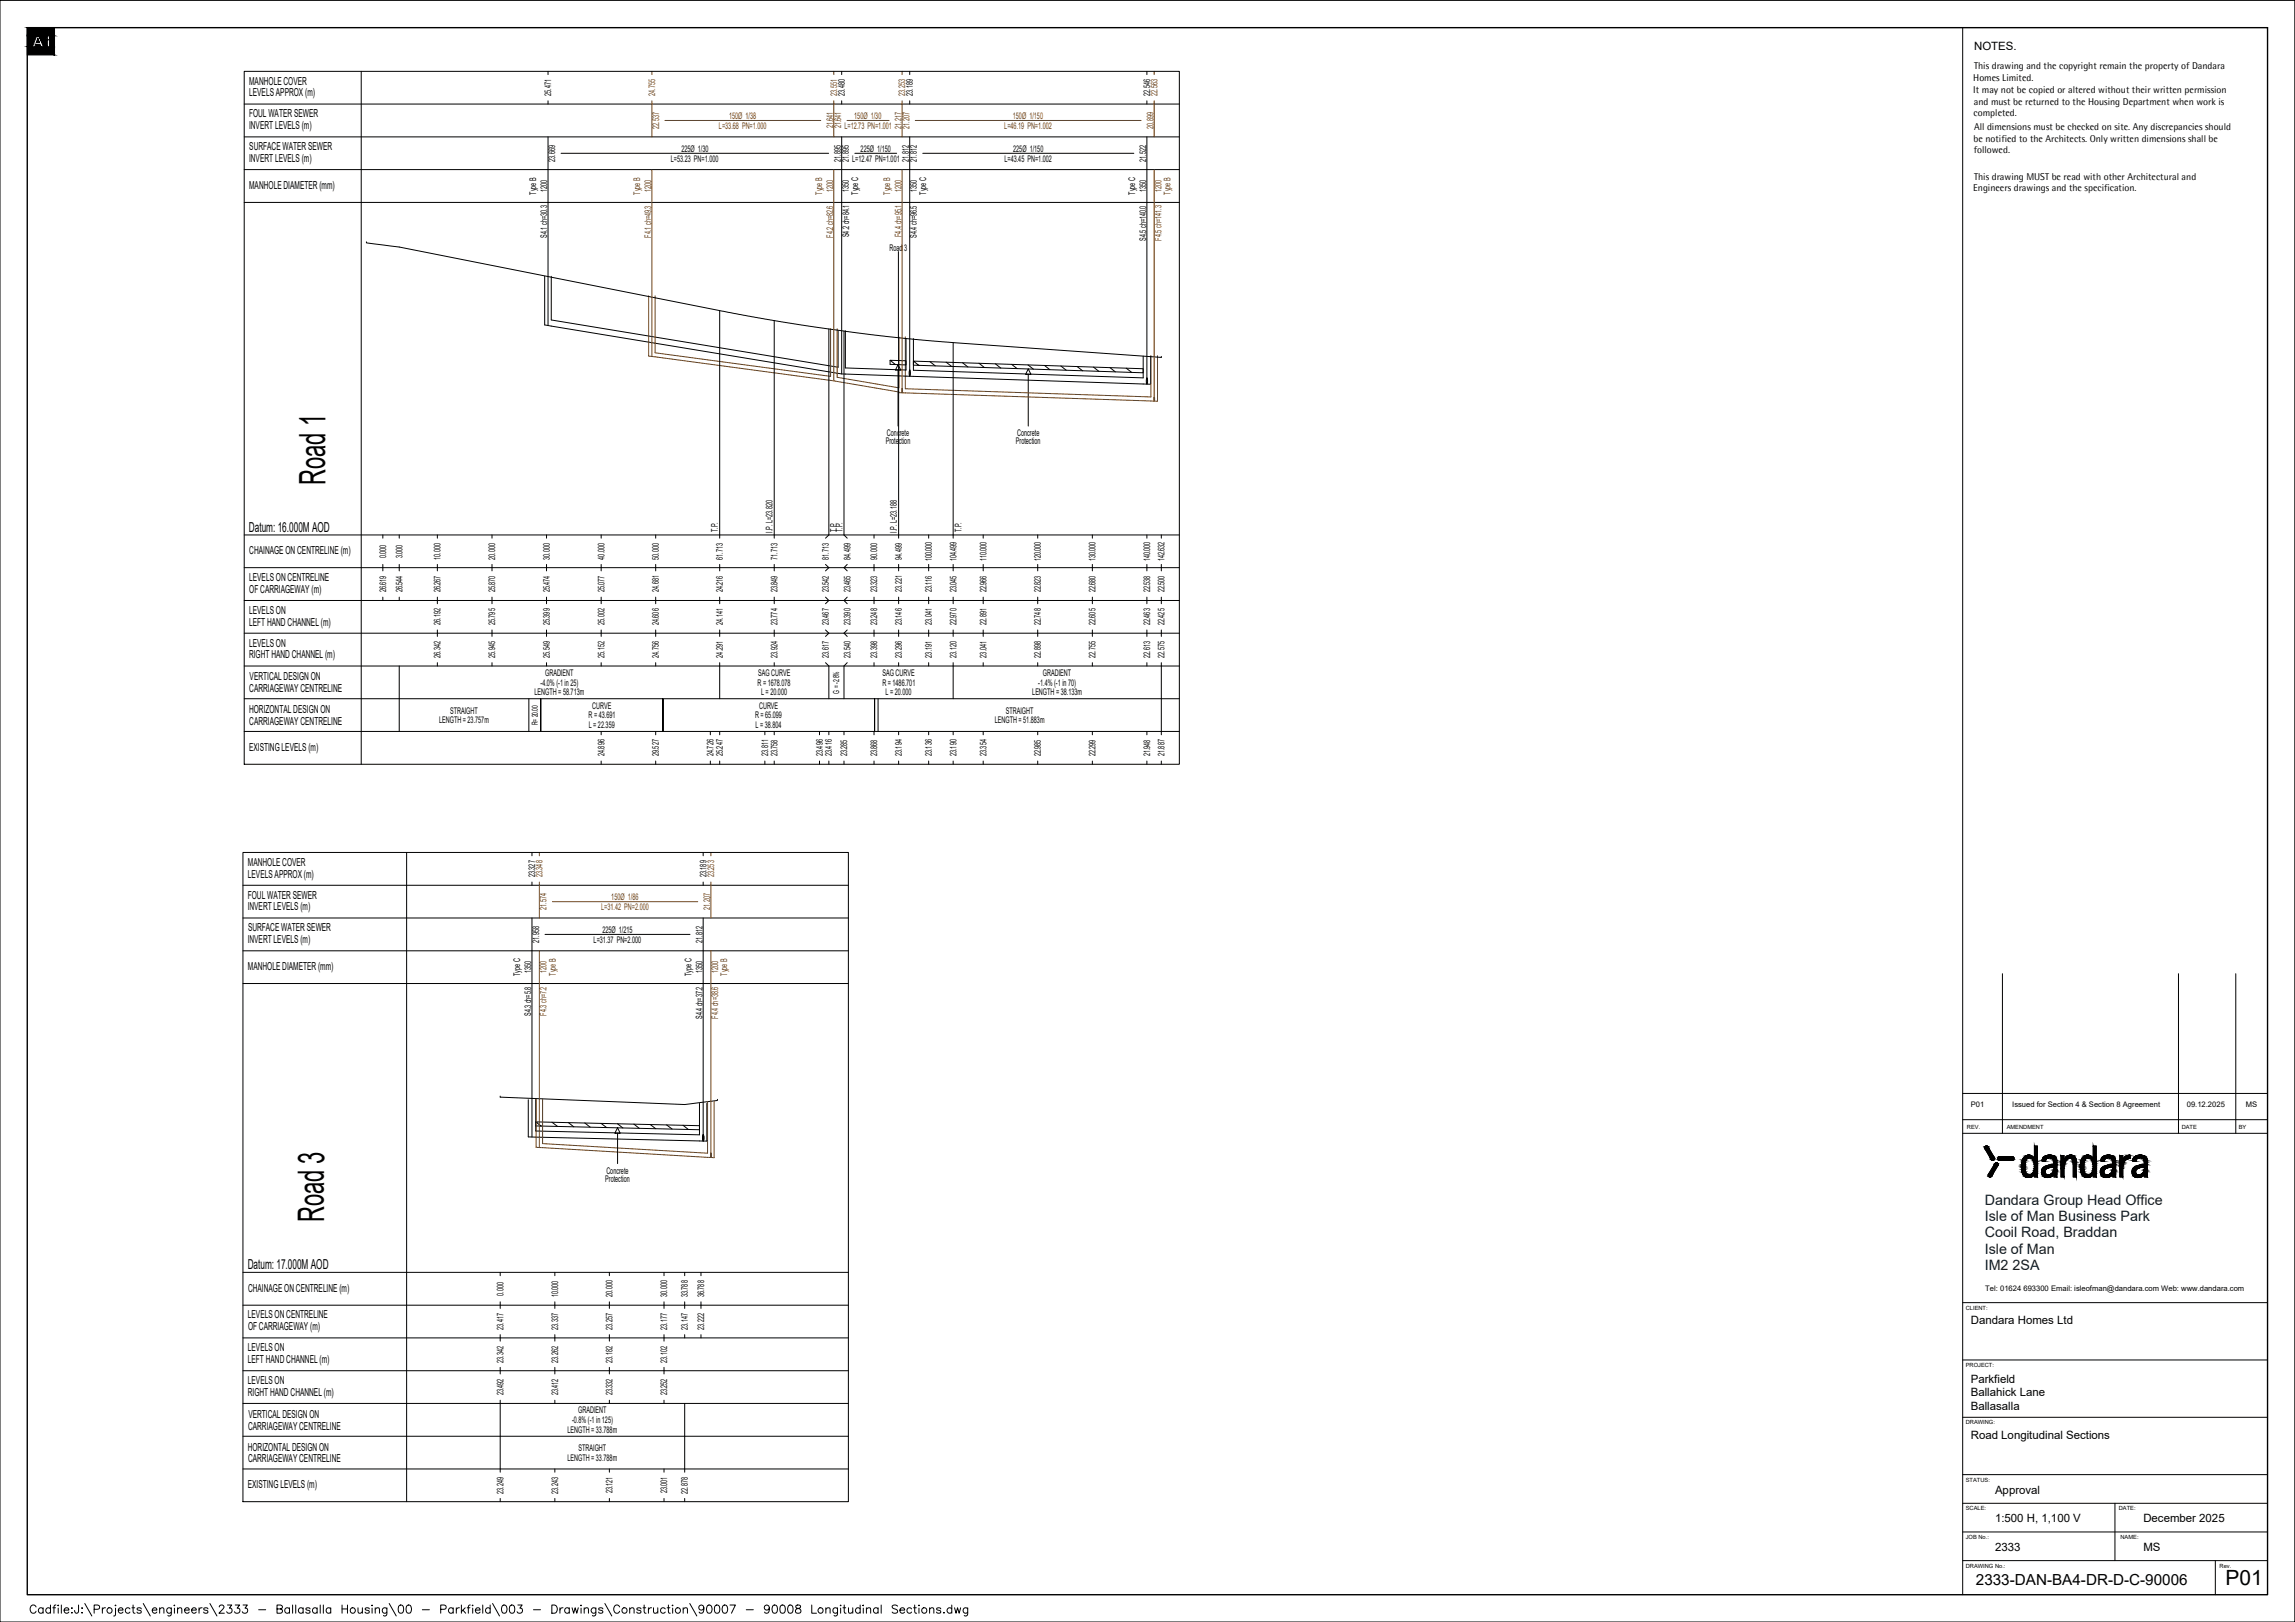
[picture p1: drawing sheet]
<svg xmlns="http://www.w3.org/2000/svg" width="841mm" height="594mm" viewBox="0 0 841 594" stroke-linecap="round" stroke-linejoin="round" font-family="sans-serif">
<defs><g id="words">
<g font-size="13.4">
<text x="119.3" y="177.6" transform="rotate(-90 119.3 177.6)">Road 1</text>
<text x="118.8" y="447.6" transform="rotate(-90 118.8 447.6)">Road 3</text>
</g>
<text font-size="7.7" x="815.6" y="580.6">P01</text>
<text font-size="5.6" x="724.1" y="580.6">2333-DAN-BA4-DR-D-C-90006</text>
<g font-size="5.2" fill="#011f35">
<text x="727.3" y="441.3">Dandara Group Head Office</text>
<text x="727.3" y="447.3">Isle of Man Business Park</text>
<text x="727.3" y="453.2">Cooil Road, Braddan</text>
<text x="727.3" y="459.1">Isle of Man</text>
<text x="727.3" y="465">IM2 2SA</text>
</g>
<g font-size="5">
<text x="91.2" y="194.9">Datum: 16.000M AOD</text>
<text x="90.8" y="465">Datum: 17.000M AOD</text>
</g>
<g font-size="4.2">
<text x="723.4" y="18.3">NOTES.</text>
<text x="722.2" y="485.1">Dandara Homes Ltd</text>
<text x="722.2" y="506.5">Parkfield</text>
<text x="722.2" y="511.5">Ballahick Lane</text>
<text x="722.2" y="516.5">Ballasalla</text>
<text x="722.2" y="527.2">Road Longitudinal Sections</text>
<text x="731.1" y="547.1">Approval</text>
<text x="731.1" y="557.6">1:500 H, 1,100 V</text>
<text x="785.5" y="557.6">December 2025</text>
<text x="731.1" y="568.1">2333</text>
<text x="785.5" y="568.1">MS</text>
</g>
<g font-size="4">
<text x="91.3" y="31">MANHOLE COVER</text>
<text x="91.3" y="35.3">LEVELS APPROX (m)</text>
<text x="91.3" y="43">FOUL WATER SEWER</text>
<text x="91.3" y="47.3">INVERT LEVELS (m)</text>
<text x="91.3" y="59.3">INVERT LEVELS (m)</text>
<text x="91.4" y="55">SURFACE WATER SEWER</text>
<text x="91.3" y="69.2">MANHOLE DIAMETER (mm)</text>
<text x="91.4" y="203">CHAINAGE ON CENTRELINE (m)</text>
<text x="91.3" y="212.8">LEVELS ON CENTRELINE</text>
<text x="91.4" y="217.1">OF CARRIAGEWAY (m)</text>
<text x="91.3" y="224.8">LEVELS ON</text>
<text x="91.3" y="229.1">LEFT HAND CHANNEL (m)</text>
<text x="91.3" y="236.8">LEVELS ON</text>
<text x="91.3" y="241.1">RIGHT HAND CHANNEL (m)</text>
<text x="91.5" y="249.2">VERTICAL DESIGN ON</text>
<text x="91.4" y="253.5">CARRIAGEWAY CENTRELINE</text>
<text x="91.3" y="261.2">HORIZONTAL DESIGN ON</text>
<text x="91.4" y="265.5">CARRIAGEWAY CENTRELINE</text>
<text x="91.3" y="275">EXISTING LEVELS (m)</text>
<text x="90.8" y="317.1">MANHOLE COVER</text>
<text x="90.8" y="321.5">LEVELS APPROX (m)</text>
<text x="90.8" y="329.1">FOUL WATER SEWER</text>
<text x="90.8" y="333.4">INVERT LEVELS (m)</text>
<text x="90.9" y="341.1">SURFACE WATER SEWER</text>
<text x="90.8" y="345.5">INVERT LEVELS (m)</text>
<text x="90.8" y="355.3">MANHOLE DIAMETER (mm)</text>
<text x="90.9" y="473.1">CHAINAGE ON CENTRELINE (m)</text>
<text x="90.8" y="482.9">LEVELS ON CENTRELINE</text>
<text x="90.9" y="487.2">OF CARRIAGEWAY (m)</text>
<text x="90.8" y="494.9">LEVELS ON</text>
<text x="90.8" y="499.2">LEFT HAND CHANNEL (m)</text>
<text x="90.8" y="506.9">LEVELS ON</text>
<text x="90.8" y="511.2">RIGHT HAND CHANNEL (m)</text>
<text x="91" y="519.3">VERTICAL DESIGN ON</text>
<text x="90.9" y="523.6">CARRIAGEWAY CENTRELINE</text>
<text x="90.8" y="531.3">HORIZONTAL DESIGN ON</text>
<text x="90.9" y="535.6">CARRIAGEWAY CENTRELINE</text>
<text x="90.8" y="545.1">EXISTING LEVELS (m)</text>
</g>
<g font-size="3.6">
<text x="723.1" y="29.6">Homes Limited.</text>
<text x="723.4" y="25.4">This drawing and the copyright remain the property of Dandara</text>
<text x="723.1" y="34.1">It may not be copied or altered without their written permission</text>
<text x="723.3" y="38.3">and must be returned to the Housing Department when work is</text>
<text x="723.3" y="42.5">completed.</text>
<text x="723.4" y="47.8">All dimensions must be checked on site. Any discrepancies should</text>
<text x="723.2" y="52">be notified to the Architects. Only written dimensions shall be</text>
<text x="723.3" y="56.1">followed.</text>
<text x="723.4" y="65.8">This drawing MUST be read with other Architectural and</text>
<text x="723.1" y="69.9">Engineers drawings and the specification.</text>
</g>
<g font-size="3.4">
<text x="202" y="35.1" transform="rotate(-90 202 35.1)">25.471</text>
<text x="309.6" y="35.2" transform="rotate(-90 309.6 35.2)">23.480</text>
<text x="334.6" y="35.2" transform="rotate(-90 334.6 35.2)">23.189</text>
<text x="421.5" y="35.2" transform="rotate(-90 421.5 35.2)">22.546</text>
<text x="203.5" y="59.2" transform="rotate(-90 203.5 59.2)">23.669</text>
<text x="245.9" y="59.2">L=53.23 PN=1.000</text>
<text x="249.7" y="55.6">225Ø 1/30</text>
<text x="308.2" y="59.2" transform="rotate(-90 308.2 59.2)">21.895</text>
<text x="311.1" y="59.2" transform="rotate(-90 311.1 59.2)">21.895</text>
<text x="312.3" y="59.2">L=12.47 PN=1.001</text>
<text x="315.4" y="55.6">225Ø 1/150</text>
<text x="333.1" y="59.2" transform="rotate(-90 333.1 59.2)">21.812</text>
<text x="336" y="59.2" transform="rotate(-90 336 59.2)">21.812</text>
<text x="368.1" y="59.2">L=43.45 PN=1.002</text>
<text x="371.3" y="55.6">225Ø 1/150</text>
<text x="420" y="59.2" transform="rotate(-90 420 59.2)">21.522</text>
<text x="196.5" y="71.3" transform="rotate(-90 196.5 71.3)">Type B</text>
<text x="200.5" y="70.4" transform="rotate(-90 200.5 70.4)">1200</text>
<text x="311.1" y="70.4" transform="rotate(-90 311.1 70.4)">1350</text>
<text x="314.5" y="71.3" transform="rotate(-90 314.5 71.3)">Type C</text>
<text x="336" y="70.4" transform="rotate(-90 336 70.4)">1350</text>
<text x="339.4" y="71.3" transform="rotate(-90 339.4 71.3)">Type C</text>
<text x="416" y="71.3" transform="rotate(-90 416 71.3)">Type C</text>
<text x="420" y="70.4" transform="rotate(-90 420 70.4)">1350</text>
<text x="200.5" y="87.1" transform="rotate(-90 200.5 87.1)">S4.1 ch=30.3</text>
<text x="311.1" y="86.9" transform="rotate(-90 311.1 86.9)">S4.2 ch=84.1</text>
<text x="336" y="87.2" transform="rotate(-90 336 87.2)">S4.4 ch=96.5</text>
<text x="420" y="88.3" transform="rotate(-90 420 88.3)">S4.5 ch=140.0</text>
<text x="325.9" y="92.1">Road 3</text>
<text x="325" y="159.9">Concrete</text>
<text x="372.7" y="159.9">Concrete</text>
<text x="324.6" y="162.7">Protection</text>
<text x="372.3" y="162.7">Protection</text>
<text x="263.1" y="195" transform="rotate(-90 263.1 195)">T.P.</text>
<text x="283.1" y="195.1" transform="rotate(-90 283.1 195.1)">I.P. L=23.820</text>
<text x="306.7" y="195" transform="rotate(-90 306.7 195)">T.P.</text>
<text x="308.7" y="195" transform="rotate(-90 308.7 195)">T.P.</text>
<text x="328.6" y="195.1" transform="rotate(-90 328.6 195.1)">I.P. L=23.188</text>
<text x="352.3" y="195" transform="rotate(-90 352.3 195)">T.P.</text>
<text x="141.5" y="204.4" transform="rotate(-90 141.5 204.4)">0.000</text>
<text x="147.5" y="204.4" transform="rotate(-90 147.5 204.4)">3.000</text>
<text x="161.5" y="205.1" transform="rotate(-90 161.5 205.1)">10.000</text>
<text x="181.5" y="205" transform="rotate(-90 181.5 205)">20.000</text>
<text x="201.5" y="205" transform="rotate(-90 201.5 205)">30.000</text>
<text x="221.5" y="204.9" transform="rotate(-90 221.5 204.9)">40.000</text>
<text x="241.5" y="205" transform="rotate(-90 241.5 205)">50.000</text>
<text x="264.9" y="205" transform="rotate(-90 264.9 205)">61.713</text>
<text x="284.9" y="205" transform="rotate(-90 284.9 205)">71.713</text>
<text x="303.7" y="205" transform="rotate(-90 303.7 205)">81.713</text>
<text x="311.7" y="205" transform="rotate(-90 311.7 205)">84.499</text>
<text x="321.5" y="205" transform="rotate(-90 321.5 205)">90.000</text>
<text x="330.5" y="205" transform="rotate(-90 330.5 205)">94.499</text>
<text x="341.5" y="205.6" transform="rotate(-90 341.5 205.6)">100.000</text>
<text x="350.5" y="205.6" transform="rotate(-90 350.5 205.6)">104.499</text>
<text x="361.5" y="205.6" transform="rotate(-90 361.5 205.6)">110.000</text>
<text x="381.5" y="205.6" transform="rotate(-90 381.5 205.6)">120.000</text>
<text x="401.5" y="205.6" transform="rotate(-90 401.5 205.6)">130.000</text>
<text x="421.5" y="205.6" transform="rotate(-90 421.5 205.6)">140.000</text>
<text x="426.8" y="205.6" transform="rotate(-90 426.8 205.6)">142.632</text>
<text x="141.5" y="217" transform="rotate(-90 141.5 217)">26.619</text>
<text x="147.5" y="217" transform="rotate(-90 147.5 217)">26.544</text>
<text x="161.5" y="217" transform="rotate(-90 161.5 217)">26.267</text>
<text x="181.5" y="217" transform="rotate(-90 181.5 217)">25.870</text>
<text x="201.5" y="217" transform="rotate(-90 201.5 217)">25.474</text>
<text x="221.5" y="217" transform="rotate(-90 221.5 217)">25.077</text>
<text x="241.5" y="216.8" transform="rotate(-90 241.5 216.8)">24.681</text>
<text x="264.9" y="217" transform="rotate(-90 264.9 217)">24.216</text>
<text x="284.9" y="217" transform="rotate(-90 284.9 217)">23.849</text>
<text x="303.7" y="217" transform="rotate(-90 303.7 217)">23.542</text>
<text x="311.7" y="217" transform="rotate(-90 311.7 217)">23.465</text>
<text x="321.5" y="217" transform="rotate(-90 321.5 217)">23.323</text>
<text x="330.5" y="216.8" transform="rotate(-90 330.5 216.8)">23.221</text>
<text x="341.5" y="217" transform="rotate(-90 341.5 217)">23.116</text>
<text x="350.5" y="217" transform="rotate(-90 350.5 217)">23.045</text>
<text x="361.5" y="217" transform="rotate(-90 361.5 217)">22.966</text>
<text x="381.5" y="217" transform="rotate(-90 381.5 217)">22.823</text>
<text x="401.5" y="217" transform="rotate(-90 401.5 217)">22.680</text>
<text x="421.5" y="217" transform="rotate(-90 421.5 217)">22.538</text>
<text x="426.8" y="217" transform="rotate(-90 426.8 217)">22.500</text>
<text x="161.5" y="229" transform="rotate(-90 161.5 229)">26.192</text>
<text x="181.5" y="229" transform="rotate(-90 181.5 229)">25.795</text>
<text x="201.5" y="229" transform="rotate(-90 201.5 229)">25.399</text>
<text x="221.5" y="229" transform="rotate(-90 221.5 229)">25.002</text>
<text x="241.5" y="229" transform="rotate(-90 241.5 229)">24.606</text>
<text x="264.9" y="228.8" transform="rotate(-90 264.9 228.8)">24.141</text>
<text x="284.9" y="229" transform="rotate(-90 284.9 229)">23.774</text>
<text x="303.7" y="229" transform="rotate(-90 303.7 229)">23.467</text>
<text x="311.7" y="229" transform="rotate(-90 311.7 229)">23.390</text>
<text x="321.5" y="229" transform="rotate(-90 321.5 229)">23.248</text>
<text x="330.5" y="229" transform="rotate(-90 330.5 229)">23.146</text>
<text x="341.5" y="228.8" transform="rotate(-90 341.5 228.8)">23.041</text>
<text x="350.5" y="229" transform="rotate(-90 350.5 229)">22.970</text>
<text x="361.5" y="228.8" transform="rotate(-90 361.5 228.8)">22.891</text>
<text x="381.5" y="229" transform="rotate(-90 381.5 229)">22.748</text>
<text x="401.5" y="229" transform="rotate(-90 401.5 229)">22.605</text>
<text x="421.5" y="229" transform="rotate(-90 421.5 229)">22.463</text>
<text x="426.8" y="229" transform="rotate(-90 426.8 229)">22.425</text>
<text x="161.5" y="241" transform="rotate(-90 161.5 241)">26.342</text>
<text x="181.5" y="241" transform="rotate(-90 181.5 241)">25.945</text>
<text x="201.5" y="241" transform="rotate(-90 201.5 241)">25.549</text>
<text x="221.5" y="241" transform="rotate(-90 221.5 241)">25.152</text>
<text x="241.5" y="241" transform="rotate(-90 241.5 241)">24.756</text>
<text x="264.9" y="240.8" transform="rotate(-90 264.9 240.8)">24.291</text>
<text x="284.9" y="241" transform="rotate(-90 284.9 241)">23.924</text>
<text x="303.7" y="241" transform="rotate(-90 303.7 241)">23.617</text>
<text x="311.7" y="241" transform="rotate(-90 311.7 241)">23.540</text>
<text x="321.5" y="241" transform="rotate(-90 321.5 241)">23.398</text>
<text x="330.5" y="241" transform="rotate(-90 330.5 241)">23.296</text>
<text x="341.5" y="240.8" transform="rotate(-90 341.5 240.8)">23.191</text>
<text x="350.5" y="241" transform="rotate(-90 350.5 241)">23.120</text>
<text x="361.5" y="240.8" transform="rotate(-90 361.5 240.8)">23.041</text>
<text x="381.5" y="241" transform="rotate(-90 381.5 241)">22.898</text>
<text x="401.5" y="241" transform="rotate(-90 401.5 241)">22.755</text>
<text x="421.5" y="241" transform="rotate(-90 421.5 241)">22.613</text>
<text x="426.8" y="241" transform="rotate(-90 426.8 241)">22.575</text>
<text x="198.1" y="251.1">-4.0% (-1 in 25)</text>
<text x="199.8" y="247.5">GRADIENT</text>
<text x="277.6" y="251.1">R = 1678.078</text>
<text x="277.8" y="247.6">SAG CURVE</text>
<text x="323.3" y="251.1">R = 1486.701</text>
<text x="323.4" y="247.6">SAG CURVE</text>
<text x="380.5" y="251.1">-1.4% (-1 in 70)</text>
<text x="382.2" y="247.5">GRADIENT</text>
<text x="195.9" y="254.7">LENGTH = 58.713m</text>
<text x="278.9" y="254.7">L = 20.000</text>
<text x="324.5" y="254.7">L = 20.000</text>
<text x="378.3" y="254.7">LENGTH = 38.133m</text>
<text x="164.9" y="261.3">STRAIGHT</text>
<text x="215.7" y="263.1">R = 43.691</text>
<text x="217" y="259.6">CURVE</text>
<text x="276.7" y="263.1">R = 65.099</text>
<text x="278.2" y="259.6">CURVE</text>
<text x="368.6" y="261.3">STRAIGHT</text>
<text x="160.9" y="264.9">LENGTH = 23.757m</text>
<text x="215.7" y="266.7">L = 22.359</text>
<text x="276.9" y="266.7">L = 38.804</text>
<text x="364.5" y="264.9">LENGTH = 51.883m</text>
<text x="221.5" y="277" transform="rotate(-90 221.5 277)">24.896</text>
<text x="241.5" y="277" transform="rotate(-90 241.5 277)">29.527</text>
<text x="261.5" y="277" transform="rotate(-90 261.5 277)">24.726</text>
<text x="264.9" y="277" transform="rotate(-90 264.9 277)">25.247</text>
<text x="281.5" y="276.8" transform="rotate(-90 281.5 276.8)">23.811</text>
<text x="284.9" y="277" transform="rotate(-90 284.9 277)">23.758</text>
<text x="301.5" y="277" transform="rotate(-90 301.5 277)">23.496</text>
<text x="304.9" y="277" transform="rotate(-90 304.9 277)">23.416</text>
<text x="310.5" y="277" transform="rotate(-90 310.5 277)">23.285</text>
<text x="321.5" y="277" transform="rotate(-90 321.5 277)">23.868</text>
<text x="330.5" y="277" transform="rotate(-90 330.5 277)">23.194</text>
<text x="341.5" y="277" transform="rotate(-90 341.5 277)">23.136</text>
<text x="350.5" y="277" transform="rotate(-90 350.5 277)">23.190</text>
<text x="361.5" y="277" transform="rotate(-90 361.5 277)">23.354</text>
<text x="381.5" y="277" transform="rotate(-90 381.5 277)">22.985</text>
<text x="401.5" y="277" transform="rotate(-90 401.5 277)">22.299</text>
<text x="421.5" y="277" transform="rotate(-90 421.5 277)">21.948</text>
<text x="426.8" y="277" transform="rotate(-90 426.8 277)">21.887</text>
<text x="196.1" y="321.3" transform="rotate(-90 196.1 321.3)">23.327</text>
<text x="258.9" y="321.3" transform="rotate(-90 258.9 321.3)">23.189</text>
<text x="220.8" y="341.7">225Ø 1/215</text>
<text x="197.6" y="345.3" transform="rotate(-90 197.6 345.3)">21.958</text>
<text x="217.6" y="345.2">L=31.37 PN=2.000</text>
<text x="257.4" y="345.3" transform="rotate(-90 257.4 345.3)">21.812</text>
<text x="190.6" y="357.5" transform="rotate(-90 190.6 357.5)">Type C</text>
<text x="194.6" y="356.5" transform="rotate(-90 194.6 356.5)">1350</text>
<text x="253.4" y="357.5" transform="rotate(-90 253.4 357.5)">Type C</text>
<text x="257.4" y="356.5" transform="rotate(-90 257.4 356.5)">1350</text>
<text x="194.6" y="372.2" transform="rotate(-90 194.6 372.2)">S4.3 ch=5.8</text>
<text x="257.4" y="373.3" transform="rotate(-90 257.4 373.3)">S4.4 ch=37.2</text>
<text x="222.2" y="430">Concrete</text>
<text x="221.8" y="432.9">Protection</text>
<text x="184.5" y="474.5" transform="rotate(-90 184.5 474.5)">0.000</text>
<text x="204.5" y="475.2" transform="rotate(-90 204.5 475.2)">10.000</text>
<text x="224.5" y="475.1" transform="rotate(-90 224.5 475.1)">20.000</text>
<text x="244.5" y="475.1" transform="rotate(-90 244.5 475.1)">30.000</text>
<text x="252.1" y="475.1" transform="rotate(-90 252.1 475.1)">33.788</text>
<text x="258.1" y="475.1" transform="rotate(-90 258.1 475.1)">36.788</text>
<text x="184.5" y="487.1" transform="rotate(-90 184.5 487.1)">23.417</text>
<text x="204.5" y="487.1" transform="rotate(-90 204.5 487.1)">23.337</text>
<text x="224.5" y="487.1" transform="rotate(-90 224.5 487.1)">23.257</text>
<text x="244.5" y="487.1" transform="rotate(-90 244.5 487.1)">23.177</text>
<text x="252.1" y="487.1" transform="rotate(-90 252.1 487.1)">23.147</text>
<text x="258.1" y="487.1" transform="rotate(-90 258.1 487.1)">23.222</text>
<text x="184.5" y="499.1" transform="rotate(-90 184.5 499.1)">23.342</text>
<text x="204.5" y="499.1" transform="rotate(-90 204.5 499.1)">23.262</text>
<text x="224.5" y="499.1" transform="rotate(-90 224.5 499.1)">23.182</text>
<text x="244.5" y="499.1" transform="rotate(-90 244.5 499.1)">23.102</text>
<text x="184.5" y="511.1" transform="rotate(-90 184.5 511.1)">23.492</text>
<text x="204.5" y="511.1" transform="rotate(-90 204.5 511.1)">23.412</text>
<text x="224.5" y="511.1" transform="rotate(-90 224.5 511.1)">23.332</text>
<text x="244.5" y="511.1" transform="rotate(-90 244.5 511.1)">23.252</text>
<text x="209.6" y="521.2">-0.8% (-1 in 125)</text>
<text x="211.9" y="517.6">GRADIENT</text>
<text x="207.9" y="524.8">LENGTH = 33.788m</text>
<text x="212" y="531.4">STRAIGHT</text>
<text x="207.9" y="535">LENGTH = 33.788m</text>
<text x="184.5" y="547.1" transform="rotate(-90 184.5 547.1)">23.249</text>
<text x="204.5" y="547.1" transform="rotate(-90 204.5 547.1)">23.243</text>
<text x="224.5" y="547" transform="rotate(-90 224.5 547)">23.121</text>
<text x="244.5" y="547" transform="rotate(-90 244.5 547)">23.001</text>
<text x="252.1" y="547.1" transform="rotate(-90 252.1 547.1)">22.878</text>
</g>
<g font-size="3.4" fill="#804000">
<text x="240.1" y="35.2" transform="rotate(-90 240.1 35.2)">24.755</text>
<text x="306.7" y="35.1" transform="rotate(-90 306.7 35.1)">23.551</text>
<text x="331.8" y="35.2" transform="rotate(-90 331.8 35.2)">23.253</text>
<text x="424.1" y="35.2" transform="rotate(-90 424.1 35.2)">22.563</text>
<text x="241.6" y="47.2" transform="rotate(-90 241.6 47.2)">22.537</text>
<text x="263.5" y="47.1">L=33.68 PN=1.000</text>
<text x="267.2" y="43.6">150Ø 1/38</text>
<text x="305.3" y="47" transform="rotate(-90 305.3 47)">21.641</text>
<text x="308.2" y="47" transform="rotate(-90 308.2 47)">21.641</text>
<text x="309.5" y="47.1">L=12.73 PN=1.001</text>
<text x="313.1" y="43.6">150Ø 1/30</text>
<text x="330.3" y="47.2" transform="rotate(-90 330.3 47.2)">21.217</text>
<text x="333.2" y="47.2" transform="rotate(-90 333.2 47.2)">21.207</text>
<text x="368" y="47.1">L=46.19 PN=1.002</text>
<text x="371.2" y="43.6">150Ø 1/150</text>
<text x="422.7" y="47.2" transform="rotate(-90 422.7 47.2)">20.899</text>
<text x="234.6" y="71.3" transform="rotate(-90 234.6 71.3)">Type B</text>
<text x="238.6" y="70.4" transform="rotate(-90 238.6 70.4)">1200</text>
<text x="301.2" y="71.3" transform="rotate(-90 301.2 71.3)">Type B</text>
<text x="305.3" y="70.4" transform="rotate(-90 305.3 70.4)">1200</text>
<text x="326.3" y="71.3" transform="rotate(-90 326.3 71.3)">Type B</text>
<text x="330.3" y="70.4" transform="rotate(-90 330.3 70.4)">1200</text>
<text x="425.6" y="70.4" transform="rotate(-90 425.6 70.4)">1200</text>
<text x="429" y="71.3" transform="rotate(-90 429 71.3)">Type B</text>
<text x="238.6" y="87.1" transform="rotate(-90 238.6 87.1)">F4.1 ch=49.3</text>
<text x="305.3" y="87.1" transform="rotate(-90 305.3 87.1)">F4.2 ch=82.6</text>
<text x="330.3" y="86.8" transform="rotate(-90 330.3 86.8)">F4.4 ch=95.1</text>
<text x="425.6" y="88.2" transform="rotate(-90 425.6 88.2)">F4.5 ch=141.3</text>
<text x="198.8" y="321.3" transform="rotate(-90 198.8 321.3)">23.348</text>
<text x="261.7" y="321.3" transform="rotate(-90 261.7 321.3)">23.253</text>
<text x="224" y="329.7">150Ø 1/86</text>
<text x="200.3" y="333.3" transform="rotate(-90 200.3 333.3)">21.574</text>
<text x="220.3" y="333.2">L=31.42 PN=2.000</text>
<text x="260.2" y="333.3" transform="rotate(-90 260.2 333.3)">21.207</text>
<text x="200.3" y="356.5" transform="rotate(-90 200.3 356.5)">1200</text>
<text x="203.7" y="357.4" transform="rotate(-90 203.7 357.4)">Type B</text>
<text x="263.1" y="356.5" transform="rotate(-90 263.1 356.5)">1200</text>
<text x="266.5" y="357.4" transform="rotate(-90 266.5 357.4)">Type B</text>
<text x="200.3" y="372" transform="rotate(-90 200.3 372)">F4.3 ch=7.2</text>
<text x="263.1" y="373.1" transform="rotate(-90 263.1 373.1)">F4.4 ch=38.6</text>
</g>
<g font-size="3">
<text x="307.6" y="254" transform="rotate(-90 307.6 254)">G = -2.8%</text>
<text x="197.1" y="265.7" transform="rotate(-90 197.1 265.7)">R= 20.00</text>
</g>
<g font-size="2.8">
<text x="722.2" y="405.3">P01</text>
<text x="737.4" y="405.3">Issued for Section 4 &amp; Section 8 Agreement</text>
<text x="801.4" y="405.3">09.12.2025</text>
<text x="823" y="405.3">MS</text>
<text x="727.5" y="472.8">Tel: 01624 693300 Email: isleofman@dandara.com Web: www.dandara.com</text>
</g>
<g font-size="2.1">
<text x="720.8" y="413.5">REV.</text>
<text x="735.4" y="413.5">AMENDMENT</text>
<text x="799.5" y="413.5">DATE</text>
<text x="820.4" y="413.5">BY</text>
<text x="720.4" y="479.7">CLIENT:</text>
<text x="720.4" y="500.7">PROJECT:</text>
<text x="720.4" y="521.7">DRAWING:</text>
<text x="720.4" y="542.9">STATUS:</text>
<text x="720.4" y="553.2">SCALE:</text>
<text x="776.4" y="553.2">DATE:</text>
<text x="720.4" y="563.6">JOB No.:</text>
<text x="777.1" y="563.7">NAME:</text>
<text x="720.4" y="574.2">DRAWING No.:</text>
<text x="813.4" y="574.2">Rev.</text>
</g>
</g></defs>
<!-- layer: CENTRELINE -->
<path d="M134.3 88.6v.4l12 1.5 124.8 24.7 27.4 4.6 22 2.9 19.2 2 85.9 6.2v-.4M183.3 401.5v.3l67.6 2.8 12-1.5v-.5" fill="none" stroke="#000" stroke-width=".37"/>
<!-- layer: FOUL_DRAINAGE -->
<g fill="none" stroke="#804000" stroke-width=".37">
<path d="M238.9 26.1v1.2M238.9 36.9v13.2M305.6 26.1v1.2M305.6 36.9v13.2M330.6 26.1v1.2M330.6 36.9v13.2M423 26.1v1.2M423 36.9v13.2M243.7 44.1h57.1M310.4 44.1h15.4M335.4 44.1h82.8M238.9 62.1v68.5"/>
<path d="M305.6 62.1v77.4M330.6 62.1v81.8M423 62.1v84.8M237.7 108.3v22.1l67.9 9.1 23.8 4.1v.2l94.8 3.2v-16.7M240.1 108.3v20.9l64.3 8.7v-17.5M306.8 120.4v17.8l22.6 3.8v-18.6M331.8 123.4v19l90 3v-15.1M330.6 142.3v1.5zM423 145.4v1.5zM197.7 312.2v1.3M260.5 312.2v1.3M197.7 323.1v13.1"/>
<path d="M202.4 330.3h53.3M260.5 323.1v13.1M197.7 348.2v72.1M260.5 348.2v75.7M196.5 402.6v17.6l65.2 3.8v-20.5M198.8 402.6v16.3l60.5 3.5v-18.9M260.5 422.3v1.5zM260.5 422.5v1.4z"/>
</g>
<!-- layer: SURFACE_DRAINAGE -->
<g fill="none" stroke="#000" stroke-width=".37">
<path d="M200.8 26.1v1.2M200.8 36.9v1.2M308.4 26.1v1.2M308.4 36.9v1.2M333.4 26.1v1.2M333.4 36.9v1.2M420.3 26.1v1.2M420.3 36.9v1.2M200.8 50.1v69.1M205.6 56.1h98.1M308.4 50.1v86.9M313.3 56.1h15.3"/>
<path d="M333.4 50.1v87.7M338.2 56.1h77.3M420.3 50.1v90.6M199.6 101.2v17.8l108.8 18 113.2 3.7v-10.3M202 101.2v16l105.1 17.3v-13.4M309.8 121.1v13.7l22.2 .7v-11.5M333.3 135.6l.3 .6-.2 1.6-.2-.7zM334.7 124v11.6l84.2 2.8v-8M420.2 138.5l.3 .6-.2 1.6-.2-.7zM194.9 312.2v1.3M257.7 312.2v1.3M194.9 323.1v1.1"/>
<path d="M194.9 336.2v80.2M257.7 323.1v1.1M257.7 336.2v81.7M199.7 342.2h53.2M193.6 402.8v13.6l64.1 1.5h1.3v-13.8M196.3 402.8v11.4l60 1.4v-11.5M257.6 415.7l.3 .6-.2 1.6-.2-.7z"/>
</g>
<!-- layer: CONCRETE_PROTECTION -->
<g fill="none" stroke="#000" stroke-width=".37">
<path d="M326.2 132v1.4l5.8 .3v-1.6l-5.8-.1 2 1.5M329.1 133.6l1 2h-2zM329.1 135.6v20.5M334.7 132.3v1.4l84.2 2.8v-1.4l-84.2-2.8 2 1.5M340.7 132.4l2 1.6M346.7 132.6l2 1.6M352.7 132.9l2 1.5M358.7 133l2 1.6M364.7 133.2l2 1.6M370.7 133.4l2 1.6M376.7 133.7l2 1.5M376.8 135.1l1 2h-2z"/>
<path d="M376.8 137.1v19M382.7 133.8l2 1.6M388.7 134l2 1.6M394.7 134.3l2 1.5M400.7 134.5l2 1.5M406.7 134.6l2 1.6M412.7 134.8l2 1.6M196.3 410.9v1.5l60 1.4v-1.5l-60-1.4 2 1.5M202.3 411l2 1.6M208.3 411.2l2 1.5M214.3 411.3l2 1.5M220.3 411.5l2 1.5"/>
<path d="M226.3 411.6l2 1.5M226.3 413.1l1 2h-2zM226.3 415.1v11.1M232.3 411.7l2 1.6M238.3 411.9l2 1.5M244.3 412l2 1.5M250.3 412.1l2 1.6"/>
</g>
<!-- layer: JUNCTIONS -->
<path d="M329.2 92.1v31.6" fill="none" stroke="#000" stroke-width=".37"/>
<!-- layer: Box -->
<g fill="none" stroke="#000" stroke-width=".37">
<path d="M89.5 26.1h342.7v253.8h-342.7zM89.5 38.1h342.7M132.4 26.1v253.8M89.5 50.1h342.7M89.5 74.1h342.7M89.5 62.1h342.7M263.7 113.8v83.3M283.7 117.4v79.7M303.7 120.5v75.4l-1.2 1.2M309.3 121.3v74.6l1.2 1.2M329.3 123.7v73.4M349.3 125.5v71.6"/>
<path d="M89.5 195.9h342.7M140.3 195.9v1.2M146.3 195.9v1.2M160.3 195.9v1.2M180.3 195.9v1.2M200.3 195.9v1.2M220.3 195.9v1.2M240.3 195.9v1.2M320.3 195.9v1.2M340.3 195.9v1.2M360.3 195.9v1.2M380.3 195.9v1.2"/>
<path d="M400.3 195.9v1.2M420.3 195.9v1.2M425.6 195.9v1.2M89.5 207.9h342.7M89.5 219.9h342.7M140.3 206.7v2.4M140.3 218.7v1.2M146.3 206.7v2.4M146.3 218.7v1.2M160.3 206.7v2.4M160.3 218.7v2.4M180.3 206.7v2.4"/>
<path d="M180.3 218.7v2.4M200.3 206.7v2.4M200.3 218.7v2.4M220.3 206.7v2.4M220.3 218.7v2.4M240.3 206.7v2.4M240.3 218.7v2.4M263.7 206.7v2.4M263.7 218.7v2.4M283.7 206.7v2.4M283.7 218.7v2.4M302.5 206.7l1.2 1.2-1.2 1.2"/>
<path d="M302.5 218.7l1.2 1.2-1.2 1.2M310.5 206.7l-1.2 1.2 1.2 1.2M310.5 218.7l-1.2 1.2 1.2 1.2M320.3 206.7v2.4M320.3 218.7v2.4M329.3 206.7v2.4M329.3 218.7v2.4M340.3 206.7v2.4M340.3 218.7v2.4M349.3 206.7v2.4M349.3 218.7v2.4M360.3 206.7v2.4"/>
<path d="M360.3 218.7v2.4M380.3 206.7v2.4M380.3 218.7v2.4M400.3 206.7v2.4M400.3 218.7v2.4M420.3 206.7v2.4M420.3 218.7v2.4M425.6 206.7v2.4M425.6 218.7v2.4M89.5 231.9h342.7M160.3 230.7v2.4M180.3 230.7v2.4"/>
<path d="M200.3 230.7v2.4M220.3 230.7v2.4M240.3 230.7v2.4M263.7 230.7v2.4M283.7 230.7v2.4M302.5 230.7l1.2 1.2-1.2 1.2M310.5 230.7l-1.2 1.2 1.2 1.2M320.3 230.7v2.4M329.3 230.7v2.4M340.3 230.7v2.4M349.3 230.7v2.4M360.3 230.7v2.4"/>
<path d="M380.3 230.7v2.4M400.3 230.7v2.4M420.3 230.7v2.4M425.6 230.7v2.4M89.5 243.9h342.7M89.5 255.9h342.7M146.3 243.9v24M160.3 242.7v1.2M180.3 242.7v1.2M193.8 255.9v12M198.2 255.9v12v-12M200.3 242.7v1.2"/>
<path d="M220.3 242.7v1.2M240.3 242.7v1.2M242.9 255.9v12zM263.7 242.7v13.2M283.7 242.7v1.2M302.5 242.7l1.2 1.2v12M310.5 242.7l-1.2 1.2v12M320.3 242.7v1.2M320.5 255.9v12v-12M321.8 255.9v12M329.3 242.7v1.2M340.3 242.7v1.2"/>
<path d="M349.3 242.7v13.2M360.3 242.7v1.2M380.3 242.7v1.2M400.3 242.7v1.2M420.3 242.7v1.2M425.6 242.7v26.4M89.5 267.9h342.7M220.3 267.9v1.2M220.3 278.7v1.2M240.3 267.9v1.2M240.3 278.7v1.2M260.3 267.9v1.2"/>
<path d="M260.3 278.7v1.2M263.7 267.9v1.2M263.7 278.7v1.2M280.3 267.9v1.2M280.3 278.7v1.2M283.7 267.9v1.2M283.7 278.7v1.2M300.3 267.9v1.2M300.3 278.7v1.2M303.7 267.9v1.2M303.7 278.7v1.2M309.3 267.9v1.2"/>
<path d="M309.3 278.7v1.2M320.3 267.9v1.2M320.3 278.7v1.2M329.3 267.9v1.2M329.3 278.7v1.2M340.3 267.9v1.2M340.3 278.7v1.2M349.3 267.9v1.2M349.3 278.7v1.2M360.3 267.9v1.2M360.3 278.7v1.2M380.3 267.9v1.2"/>
<path d="M380.3 278.7v1.2M400.3 267.9v1.2M400.3 278.7v1.2M420.3 267.9v1.2M420.3 278.7v1.2M425.6 278.7v1.2M89 312.2h221.9v237.8h-221.9zM149 312.2v237.8M89 336.2h221.9M89 324.2h221.9M89 348.2h221.9M89 360.2h221.9"/>
<path d="M89 466h221.9M89 478h221.9M183.3 466v1.2M183.3 476.8v2.4M203.3 466v1.2M203.3 476.8v2.4M223.3 466v1.2M223.3 476.8v2.4M243.3 466v1.2M243.3 476.8v2.4M250.9 466v1.2M250.9 476.8v2.4"/>
<path d="M256.9 466v1.2M256.9 476.8v2.4M89 490h221.9M183.3 488.8v2.4M203.3 488.8v2.4M223.3 488.8v2.4M243.3 488.8v2.4M250.9 488.8v1.2M256.9 488.8v1.2M89 502h221.9M89 514h221.9M183.3 500.8v2.4"/>
<path d="M183.3 512.8v26.4M203.3 500.8v2.4M203.3 512.8v1.2M223.3 500.8v2.4M223.3 512.8v1.2M243.3 500.8v2.4M243.3 512.8v1.2M250.9 514v25.2M89 526h221.9M89 538h221.9M203.3 538v1.2M223.3 538v1.2"/>
<path d="M243.3 538v1.2M183.3 548.8v1.2M203.3 548.8v1.2M223.3 548.8v1.2M243.3 548.8v1.2M250.9 548.8v1.2"/>
</g>
<!-- layer: T-Revisions-T -->
<path d="M719.2 400.5h111.8" fill="none" stroke="#000" stroke-width=".37"/>
<!-- layer: T-AttributesCadRef-T -->
<g fill="none" stroke="#000" stroke-width=".37">
<path d="M13.2 588.6a1.11 1.11 0 0 0-1.3-.7 1.11 1.11 0 0 0-.9 1.1v.7a1.11 1.11 0 0 0 .9 1.2 1.11 1.11 0 0 0 1.3-.8M15.8 589.3a.97 .97 0 0 0-1.4-.2 .97 .97 0 0 0 0 1.5 .97 .97 0 0 0 1.4-.2M15.8 588.9v2M18.5 589.3a.97 .97 0 0 0-1.4-.2 .97 .97 0 0 0 0 1.5 .97 .97 0 0 0 1.4-.2M18.5 587.9v3M19.3 588.9h1.1M20.5 587.9l-.6 .1-.1 .4v2.5M21.3 587.9v.3zM21.3 589v1.9M22.5 587.9v3M23.5 589.7h1.7a.97 .97 0 0 0-1-.8 .97 .97 0 0 0-.9 1 .97 .97 0 0 0 .9 1l1-.5M26.2 589h.3z"/>
<path d="M26.2 590.7h.3zM28.8 587.9l-.1 2.7-.5 .3-.6-.2-.3-.9M29.9 589h.3zM30.1 590.6v.3zM31.1 587.3l2.6 4.6M34.5 589.4l1.7-.1 .3-.4-.1-.7-.6-.3h-1.3v3M37.5 588.9v2M38.7 588.9a.93 .93 0 0 0-1.2 .8M42.3 587.9v.3zM42.3 589v2.3l-.1 .4-.5 .2M43.3 589.7h1.8a.97 .97 0 0 0-1.1-.8 .97 .97 0 0 0-.8 1 .97 .97 0 0 0 .9 1l1-.5M47.6 589.3a.95 .95 0 0 0-1.4-.1 .95 .95 0 0 0 0 1.4 .95 .95 0 0 0 1.4-.2"/>
<path d="M48.3 588.9h1.1M48.8 587.9v2.4l.1 .4 .6 .2M51.8 589.3a.9 .9 0 0 0-1.6 0l.1 .3 1.3 .4 .2 .4a.9 .9 0 0 1-1.6 0M52.5 587.3l2.6 4.6M55.8 589.7h1.7a.92 .92 0 0 0-1.3-.7 .92 .92 0 0 0-.3 1.4 .91 .91 0 0 0 1.6 0M58.5 589.4l.7-.5 .7 .1 .2 1.9M58.5 588.9v2M62.8 588.9v2.3a.79 .79 0 0 1-1.3 .5M62.8 589.3a.95 .95 0 0 0-1.4-.1 .95 .95 0 0 0 0 1.4 .95 .95 0 0 0 1.4-.2M63.9 587.9v.3zM63.9 589v1.9M65.1 589.4l.7-.5 .7 .1 .1 1.9"/>
<path d="M65.1 588.9v2M67.6 589.7h1.7a.92 .92 0 0 0-1.3-.7 .92 .92 0 0 0-.2 1.4 .91 .91 0 0 0 1.5 0M70.2 589.7h1.7a.92 .92 0 0 0-1.3-.8 .92 .92 0 0 0-.2 1.5 .9 .9 0 0 0 1.5 0M72.9 588.9v2M74.1 588.9a.93 .93 0 0 0-1.2 .8M76.2 589.3a.9 .9 0 0 0-1.6 0l.2 .3 1.3 .4 .1 .4a.9 .9 0 0 1-1.6 0M76.9 587.3l2.6 4.6M80.3 588.6l.6-.7h.6l.6 .5-.5 1-1.4 1.5h2M83.4 587.9h1.5l-.8 1.1a1.01 1.01 0 0 1 .7 1.6 1.01 1.01 0 0 1-1.7-.3M86.2 587.9h1.6l-.9 1.1a1 1 0 0 1 .8 1.6 1 1 0 0 1-1.8-.3M89.1 587.9h1.5l-.8 1.1a1.01 1.01 0 0 1 .7 1.6 1.01 1.01 0 0 1-1.7-.3M94.8 589.6h2.6"/>
<path d="M101.5 589.3l1.7-.1 .3-.5-.2-.5-.5-.3h-1.3v3h1.3a.79 .79 0 0 0 .7-.6 .79 .79 0 0 0-.3-.9l-.4-.1M106.1 589.3a.97 .97 0 0 0-1.4-.2 .97 .97 0 0 0 0 1.5 .97 .97 0 0 0 1.4-.2M106.1 588.9v2M107.2 587.9v3M108.4 587.9v3M111.1 589.3a.97 .97 0 0 0-1.4-.2 .97 .97 0 0 0 0 1.5 .97 .97 0 0 0 1.4-.2M111.1 588.9v2M113.6 589.3a.9 .9 0 0 0-1.5 0l.1 .3 1.3 .4 .1 .4a.9 .9 0 0 1-1.5 0M116.2 589.3a.95 .95 0 0 0-1.4-.1 .95 .95 0 0 0 0 1.4 .95 .95 0 0 0 1.4-.2M116.2 588.9v2M117.3 587.9v3M118.5 587.9v3"/>
<path d="M121.2 589.3a.95 .95 0 0 0-1.4-.1 .95 .95 0 0 0 0 1.4 .95 .95 0 0 0 1.4-.2M121.2 588.9v2M125.3 587.9v3M125.3 589.3h2M127.3 587.9v3M131.2 588.9l.2 1.8 .7 .2 .7-.6M132.8 588.9v2M135.3 589.3a.9 .9 0 0 0-1.5 0l.1 .3 1.3 .4 .1 .4a.9 .9 0 0 1-1.5 0M136.4 587.9v.3zM136.4 589v1.9M137.5 589.4l.7-.5 .7 .1 .2 1.9M137.5 588.9v2"/>
<path d="M141.8 588.9l-.2 2.7-.4 .3-.7-.2M141.8 589.3a.95 .95 0 0 0-1.4-.1 .95 .95 0 0 0 0 1.4 .95 .95 0 0 0 1.4-.2M142.6 587.3l2.6 4.6M146.3 588a.94 .94 0 0 1 1.5 .4l.1 .8a1.31 1.31 0 0 1-.8 1.7h-.3a1.91 1.91 0 0 1-.5-2.9zM149.2 588a.9 .9 0 0 1 1.4 .4 1.4 1.4 0 0 1 .2 1.7 1.4 1.4 0 0 1-1.6 .6l-.4-1.1zM154.8 589.6h2.6M161.5 589.4l1.7-.1 .3-.4-.1-.7-.6-.3h-1.3v3M166.1 589.3a.97 .97 0 0 0-1.5-.2 .97 .97 0 0 0 0 1.5 .97 .97 0 0 0 1.5-.2M166.1 588.9v2M167.2 588.9v2M168.4 588.9a.93 .93 0 0 0-1.2 .8M169.1 587.9v3"/>
<path d="M169.6 589.7l1 1.2M170.5 588.9l-1.4 1.4M171.2 588.9h1M172.3 587.9l-.5 .1-.2 .4v2.5M173.1 588h.3zM173.2 589v1.9M174.2 589.7h1.7a.97 .97 0 0 0-1-.8 .97 .97 0 0 0-.9 1 .97 .97 0 0 0 .9 1l1-.5M176.9 587.9v3M179.6 589.3a.95 .95 0 0 0-1.4-.1 .95 .95 0 0 0 0 1.4 .95 .95 0 0 0 1.4-.2M179.6 587.9v3M180.5 587.3l2.5 4.6M184.2 588a.94 .94 0 0 1 1.4 .4 1.41 1.41 0 0 1 .2 1.7 1.41 1.41 0 0 1-1.6 .6 2.34 2.34 0 0 1 0-2.7z"/>
<path d="M187.1 588a.94 .94 0 0 1 1.4 .4l.1 .8a1.31 1.31 0 0 1-.8 1.7h-.3a1.91 1.91 0 0 1-.4-2.9zM189.8 587.9h1.5l-.8 1.1a1.01 1.01 0 0 1 .7 1.6 1.01 1.01 0 0 1-1.7-.3M195.5 589.6h2.6M202.2 587.9h1a1.6 1.6 0 0 1 1.1 1.5 1.6 1.6 0 0 1-1.1 1.5h-1zM205.2 588.9v2M206.3 588.9a.98 .98 0 0 0-1.1 .8M208.6 589.3a.95 .95 0 0 0-1.4-.1 .95 .95 0 0 0 0 1.4 .95 .95 0 0 0 1.4-.2M208.6 588.9v2M209.6 588.9l.6 2 .6-2 .6 2 .5-2M212.9 587.9v.3zM212.9 589v1.9M214.1 589.4l.7-.5 .7 .1 .1 1.9"/>
<path d="M214.1 588.9v2M218.4 588.9v2.3a.79 .79 0 0 1-1.3 .5M218.4 589.3a.97 .97 0 0 0-1.5-.2 .97 .97 0 0 0 0 1.5 .97 .97 0 0 0 1.5-.2M220.9 589.3a.91 .91 0 0 0-1.5 0l.1 .3 1.3 .4 .1 .4a.91 .91 0 0 1-1.5 0M221.7 587.3l2.5 4.6M227.1 588.6a1.11 1.11 0 0 0-1.3-.8 1.11 1.11 0 0 0-.9 1.2v.7a1.11 1.11 0 0 0 .9 1.2 1.11 1.11 0 0 0 1.3-.8M230.8 589.4l.7-.5 .7 .1 .2 1.9M230.8 588.9v2M234.9 589.3a.9 .9 0 0 0-1.6 0l.2 .3 1.3 .4 .1 .4a.9 .9 0 0 1-1.6 0M235.6 588.9h1M236.1 587.9v2.4l.1 .4 .6 .2M237.6 588.9v2"/>
<path d="M238.8 588.9a.98 .98 0 0 0-1.2 .8M239.5 588.9l.1 1.8 .8 .2 .6-.6M241 588.9v2M243.8 589.3a.97 .97 0 0 0-1.4-.2 .97 .97 0 0 0 0 1.5 .97 .97 0 0 0 1.4-.2M244.5 588.9h1M244.9 587.9v2.4l.2 .4 .5 .2M246.5 587.9v.3zM246.5 589v1.9M250.4 589.4l.7-.5 .7 .1 .1 1.9M250.4 588.9v2M252.8 587.3l2.6 4.6M257.9 588.9a.93 .93 0 0 1-1.2 .8 .93 .93 0 0 1-.4-1.5 .93 .93 0 0 1 1.5 .1 1.59 1.59 0 0 1-1 2.6l-.6-.5"/>
<path d="M259.3 588a.94 .94 0 0 1 1.5 .4 1.41 1.41 0 0 1 .1 1.7 1.41 1.41 0 0 1-1.6 .6 2.34 2.34 0 0 1 0-2.7zM262.2 588a.94 .94 0 0 1 1.5 .4l.1 .8a1.31 1.31 0 0 1-.9 1.7h-.3a1.91 1.91 0 0 1-.4-2.9zM265 588a.94 .94 0 0 1 1.5 .4 1.41 1.41 0 0 1 .1 1.7 1.41 1.41 0 0 1-1.6 .6 2.34 2.34 0 0 1 0-2.7zM267.5 587.9h2l-1.4 3M273.5 589.6h2.6M281.9 588.9a.93 .93 0 0 1-1.2 .8 .93 .93 0 0 1-.4-1.5 .93 .93 0 0 1 1.5 .1 1.59 1.59 0 0 1-1 2.6l-.6-.5M283.3 588a.94 .94 0 0 1 1.5 .4l.1 .8a1.31 1.31 0 0 1-.8 1.7h-.3a1.91 1.91 0 0 1-.5-2.9zM286.2 588a.94 .94 0 0 1 1.5 .4l.1 .8a1.31 1.31 0 0 1-.9 1.7h-.3a1.91 1.91 0 0 1-.4-2.9zM289.1 588a.94 .94 0 0 1 1.4 .4l.1 .8a1.31 1.31 0 0 1-.8 1.7h-.3a1.91 1.91 0 0 1-.4-2.9zM291.8 588a.6 .6 0 0 0 .3 1l.6 .2a.85 .85 0 0 1 .8 .8 .85 .85 0 0 1-.7 .9l-1.2-.3a1.11 1.11 0 0 1 .2-1.2 1.11 1.11 0 0 1 1.1-.4l.5-.7a1.15 1.15 0 0 0-1.6-.3zM297.5 587.9v3h1.7M302.6 589.4l.8-.5 .7 .1 .1 1.9"/>
<path d="M302.6 588.9v2M306.9 588.9l-.1 2.7-.4 .3-.8-.2M306.9 589.3a.95 .95 0 0 0-1.4-.1 .95 .95 0 0 0 0 1.4 .95 .95 0 0 0 1.4-.2M308.1 587.9v.3zM308.1 589v1.9M308.9 588.9h1M309.4 587.9v2.4l.1 .4 .5 .2M310.9 588.9l.2 1.8 .7 .2 .7-.6M312.5 588.9v2M315.2 589.3a.97 .97 0 0 0-1.4-.2 .97 .97 0 0 0 0 1.5 .97 .97 0 0 0 1.4-.2M315.2 587.9v3M316.4 587.9v.3z"/>
<path d="M316.4 589v1.9M317.5 589.4l.7-.5 .7 .1 .2 1.9M317.5 588.9v2M321.8 589.3a.95 .95 0 0 0-1.4-.1 .95 .95 0 0 0 0 1.4 .95 .95 0 0 0 1.4-.2M321.8 588.9v2M322.9 587.9v3M328.9 588.3a1.11 1.11 0 0 0-1.1-.5 1.11 1.11 0 0 0-.9 .8l.3 .4 1.4 .6 .3 .8a1.32 1.32 0 0 1-2 0M329.8 589.7h1.7a.97 .97 0 0 0-1-.8 .97 .97 0 0 0-.9 1 .97 .97 0 0 0 .9 1l1-.5M334.1 589.3a.95 .95 0 0 0-1.4-.1 .95 .95 0 0 0 0 1.4 .95 .95 0 0 0 1.4-.2M334.8 588.9h1M335.2 587.9v2.4l.2 .4 .5 .2M336.8 587.9v.3z"/>
<path d="M336.8 589v1.9M340.7 589.4l.6-.5 .8 .1 .1 1.9M340.7 588.9v2M344.8 589.3a.9 .9 0 0 0-1.6 0l.2 .3 1.2 .4 .2 .4a.9 .9 0 0 1-1.6 0M345.9 590.6v.3zM348.8 589.3a.97 .97 0 0 0-1.4-.2 .97 .97 0 0 0 0 1.5 .97 .97 0 0 0 1.4-.2M348.8 587.9v3M349.8 588.9l.6 2 .5-2 .6 2 .5-2M354.6 588.9l-.1 2.7-.4 .3-.7-.2M354.6 589.3a.95 .95 0 0 0-1.4-.1 .95 .95 0 0 0 0 1.4 .95 .95 0 0 0 1.4-.2"/>
<circle cx="40.2" cy="589.8" r=".99"/>
<circle cx="129.3" cy="589.8" r=".99"/>
<circle cx="228.9" cy="589.8" r="1"/>
<circle cx="248.4" cy="589.8" r=".99"/>
<circle cx="300.7" cy="589.8" r=".99"/>
<circle cx="338.7" cy="589.8" r="1"/>
</g>
<!-- layer: T-SheetSize-T -->
<g fill="#000" stroke="#000" stroke-width=".37">
<path d="M16.4 14.8h1zM17.1 14.4h.3z"/>
<path d="M10 13.1l1.9 4 1.5-4zM10 13.1l1.9 4h-1.9z"/>
<path d="M13.8 14.1l.6 1.5zM13.8 14.1l.6 1.5h-1.1z"/>
<path d="M13.1 16.2l1.9 .9-.4-.9zM13.1 16.2l1.9 .9h-2.3z"/>
<path d="M14.7 14.1l1.6 .7v-.7zM14.7 14.1l1.6 .7h-1.3z"/>
<path d="M14.7 14.1h1.8zM14.7 14.1h1.6z"/>
<path d="M14.6 14h2zM14.6 14l1.9 .1z"/>
<path d="M14.6 13.9h2.1zM14.6 13.9l2 .1z"/>
<path d="M14.6 13.9h2.2zM14.6 13.9h2.1z"/>
<path d="M14.6 13.8h2.4zM14.6 13.8l2.2 .1z"/>
<path d="M14.5 13.7h2.5zM14.5 13.7l2.5 .1z"/>
<path d="M14.5 13.6h2.6zM14.5 13.6l2.5 .1z"/>
<path d="M14.5 13.6h2.7zM14.5 13.6h2.6z"/>
<path d="M14.4 13.4h2.9zM14.4 13.4l2.8 .2z"/>
<path d="M17.1 14.4l.3 .1zM17 14.5h.4z"/>
<path d="M17 14.5l.4 .1zM16.9 14.6h.5z"/>
<path d="M16.9 14.6l.5 .1zM16.8 14.7h.6z"/>
<path d="M16.8 14.7h.6zM16.6 14.7h.8z"/>
<path d="M16.6 14.7h.8zM16.5 14.7h.9z"/>
<path d="M16.5 14.7l.9 .1zM16.4 14.8h1zM16.3 14.8h1.1z"/>
<path d="M15 14.8l2.4 2.3v-2.3zM15 14.8l2.4 2.3h-1.5z"/>
<path d="M14.4 13.3h3zM14.4 13.3l2.9 .1z"/>
<path d="M14.3 13.2h3.1zM14.3 13.2l3.1 .1z"/>
<path d="M10 13.1h7.5zM10 13.1h7.5z"/>
<path d="M14.3 13.1h3.2zM14.3 13.1l3.1 .1z"/>
<path d="M10 10.1l10 3v-3zM10 10.1l10 3h-10z"/>
<path d="M18.1 13.1l1.9 4v-4zM18.1 13.1l1.9 4h-1.9z"/>
<path d="M10 17.1l10 3v-3zM10 17.1l10 3h-10z"/>
</g>
<!-- layer: T-Border-G -->
<path d="M10 10.1h821v574h-821z" fill="none" stroke="#000" stroke-width=".51"/>
<!-- layer: T-Sheet-G -->
<path d="M0 .1h841v594h-841z" fill="none" stroke="#000" stroke-width=".37"/>
<!-- layer: T-Titlebox-G -->
<g fill="none" stroke="#000" stroke-width=".37">
<path d="M719.2 10.1v574M733.8 356.6v58.5M798.3 356.6v58.5M819.3 356.6v58.5M719.2 415.1h111.8M719.2 410.1h111.8M719.2 477.1h111.6M719.2 498.1h111.6M719.2 519.1h111.6M719.2 550.6h111.6M719.2 540.1h111.6M775 550.6v21"/>
<path d="M719.2 561.1h111.6M719.2 571.6h111.6M811.8 571.6v12.5"/>
</g>
<!-- layer: Logo Hatch -->
<g fill="#000" stroke="#000" stroke-width=".37">
<path d="M729.1 431.1h.3zM730.1 425h.2zM730.1 425h.3zM732.7 425h4.7zM732.8 423.6h4.6zM743.2 423.1h.4zM743.2 431.3h.4zM744.3 424.2h1zM764.5 431.2h.9zM764.8 423.1h.4zM778 424.8h1.1zM780.3 423.1h.3z"/>
<path d="M783 431.3h.5zM783 431.3h.9z"/>
<path d="M727.9 419.7l.2 .1zM727.8 419.8h.3z"/>
<path d="M727.8 419.8h.4zM727.8 419.8h.4z"/>
<path d="M727.8 419.8h.5zM727.7 419.8h.6z"/>
<path d="M727.7 419.8h.6zM727.7 419.8h.6z"/>
<path d="M727.7 419.8l.7 .1zM727.6 419.9h.8z"/>
<path d="M727.6 419.9h.8zM727.6 419.9h.8z"/>
<path d="M727.6 419.9l.9 .1zM727.5 420h1z"/>
<path d="M727.5 420h1zM727.5 420h1z"/>
<path d="M745.5 419.7l1.1 4.9v-4.9zM745.5 419.7l1.1 4.9h-1.1z"/>
<path d="M767.1 419.7l1.1 4.9v-4.9zM767.1 419.7l1.1 4.9h-1.1z"/>
<path d="M727.5 420l1.1 .1zM727.5 420l1.1 .1zM727.4 420.1h1.2zM727.4 420.1h1.2z"/>
<path d="M727.4 420.1l1.2 .1zM727.4 420.1l1.2 .1z"/>
<path d="M727.4 420.2l1.3 .1zM727.4 420.2l1.3 .1z"/>
<path d="M727.3 420.3l1.4 .1zM727.3 420.3l1.4 .1z"/>
<path d="M727.3 420.4l1.5 .2zM727.3 420.4l1.5 .2z"/>
<path d="M727.3 420.6l1.6 .1zM727.3 420.6l1.6 .1z"/>
<path d="M727.4 420.7l1.5 .1zM727.4 420.7l1.5 .1z"/>
<path d="M727.4 420.8l3.4 3.1-1.9-3.1zM727.4 420.8l3.4 3.1h-1.6z"/>
<path d="M729.1 431.1h.3zM729.1 431.1h.3z"/>
<path d="M729 431.1h.5zM729 431.1h.4z"/>
<path d="M729 431.1h.5zM729 431.1h.5z"/>
<path d="M728.9 431h.7zM728.9 431l.6 .1z"/>
<path d="M728.9 431h.8zM728.9 431h.7z"/>
<path d="M728.8 430.9h.9zM728.8 430.9l.9 .1z"/>
<path d="M728.8 430.9h.9zM728.8 430.9h.9z"/>
<path d="M728.7 430.8h1.1zM728.7 430.8l1 .1z"/>
<path d="M728.7 430.8h1.1zM728.7 430.8h1.1z"/>
<path d="M728.7 430.7h1.2zM728.7 430.7l1.1 .1z"/>
<path d="M728.6 430.6h1.4zM728.6 430.6l1.3 .1z"/>
<path d="M728.6 430.5h1.4zM728.6 430.5l1.4 .1z"/>
<path d="M728.6 430.3h1.5zM728.6 430.3l1.4 .2z"/>
<path d="M728.6 430.2h1.6zM728.6 430.2l1.5 .1z"/>
<path d="M728.7 430.1h1.5zM728.7 430.1l1.5 .1z"/>
<path d="M730 425h.5zM730 425h.4z"/>
<path d="M730 424.9h.5zM730 424.9l.5 .1z"/>
<path d="M729.9 424.9h.7zM729.9 424.9h.6z"/>
<path d="M729.8 424.8h.8zM729.8 424.8h.9z"/>
<path d="M729.8 424.8h.8zM729.8 424.8l.8 .1z"/>
<path d="M729.2 423.9l1.6 .1zM729.2 423.9l1.6 .1z"/>
<path d="M729.7 424.7h1.1zM729.7 424.7h1.1z"/>
<path d="M729.7 424.7h1.1zM729.7 424.7l1 .1z"/>
<path d="M729.7 424.7h1.1zM729.7 424.7h1.1z"/>
<path d="M729.3 424l1.6 .1zM729.3 424l1.6 .1z"/>
<path d="M729.7 424.6h1.1zM729.7 424.6l1.1 .1z"/>
<path d="M729.4 424.1l1.5 .1zM729.4 424.1l1.5 .1z"/>
<path d="M729.6 424.5h1.3zM729.6 424.5l1.2 .1z"/>
<path d="M729.4 424.2l1.5 .2zM729.4 424.2l1.5 .2z"/>
<path d="M729.5 424.4h1.4zM729.5 424.4l1.4 .1z"/>
<path d="M731.5 425.9h.2zM731.4 425.9h.3z"/>
<path d="M731.4 425.9l.4 .1zM731.4 425.9l.4 .1z"/>
<path d="M731.4 426h.5zM731.3 426h.6z"/>
<path d="M731.3 426h.6zM731.3 426h.6z"/>
<path d="M731.3 426l.7 .1zM731.2 426.1h.8z"/>
<path d="M731.2 426.1h.8zM731.2 426.1h.8z"/>
<path d="M731.1 426.1h1zM731.1 426.1h1z"/>
<path d="M731.1 426.1l1 .1zM731.1 426.1l1 .1z"/>
<path d="M731.1 426.2h1.1zM731.1 426.2h1.1z"/>
<path d="M731 426.2l1.2 .1zM731 426.2l1.2 .1z"/>
<path d="M730.6 426.9l-.4 3.2 2-3.2zM730.6 426.9l-.4 3.2h-1.5z"/>
<path d="M731 426.3l1.2 .1zM731 426.3l1.2 .1z"/>
<path d="M730.7 426.8h1.5zM730.7 426.8l1.5 .1z"/>
<path d="M730.9 426.4l1.3 .1zM730.9 426.4l1.3 .1z"/>
<path d="M730.8 426.5l1.4 .1zM730.8 426.5l1.4 .1z"/>
<path d="M730.8 426.6h1.4zM730.8 426.6l1.4 .2z"/>
<path d="M732.8 425h4.5zM732.7 425h4.6z"/>
<path d="M732.8 423.6h4.6zM732.7 423.6h4.7z"/>
<path d="M732.7 423.6h4.8zM732.7 423.6h4.8z"/>
<path d="M732.7 423.6l4.9 .1zM732.6 423.7h5zM732.6 423.7h5zM732.6 423.7h5z"/>
<path d="M732.6 423.7l5.1 .1zM732.5 423.8h5.2zM732.5 423.8h5.2zM732.5 423.8h5.2z"/>
<path d="M732.6 424.9h5zM732.6 424.9l4.8 .1zM732.7 425h4.7zM732.7 425h4.7z"/>
<path d="M732.5 423.8l5.3 .1zM732.5 423.8l5.3 .1zM732.4 423.9h5.4zM732.4 423.9h5.4z"/>
<path d="M732.5 424.9h5.2zM732.5 424.9h5.1zM732.6 424.9h5zM732.6 424.9h5z"/>
<path d="M732.4 423.9h5.5zM732.4 423.9h5.5zM732.3 423.9h5.6zM732.3 423.9h5.6z"/>
<path d="M732.4 424.8h5.4zM732.4 424.8l5.3 .1zM732.5 424.9h5.2zM732.5 424.9h5.2z"/>
<path d="M732.3 423.9l5.7 .2zM732.3 423.9l5.7 .2zM732.2 424.1h5.8zM732.2 424.1h5.8z"/>
<path d="M732.3 424.7h5.6zM732.3 424.7l5.5 .1zM732.4 424.8h5.4zM732.4 424.8h5.4z"/>
<path d="M732.2 424.1l5.8 .1zM732.2 424.1l5.8 .1zM732.2 424.2h5.8zM732.2 424.2h5.8z"/>
<path d="M732.2 424.6h5.8zM732.2 424.6l5.7 .1zM732.3 424.7h5.6zM732.3 424.7h5.6z"/>
<path d="M732.2 424.2l5.8 .1zM732.2 424.2l5.8 .1zM732.2 424.3h5.8zM732.2 424.3h5.8z"/>
<path d="M732.2 424.3l5.8 .1zM732.2 424.3l5.8 .1zM732.2 424.4h5.8zM732.2 424.4h5.8z"/>
<path d="M732.2 424.4h5.8zM732.2 424.4l5.8 .2zM732.2 424.6h5.8zM732.2 424.6h5.8z"/>
<path d="M741.6 424h3.6zM741.6 424h3.6z"/>
<path d="M740.8 427l1.3 .4v-.4zM740.8 427l1.3 .4h-1.4z"/>
<path d="M740.7 427.4l1.4 .4v-.4zM740.7 427.4l1.4 .4h-1.3z"/>
<path d="M740.8 427.8l1.3 .5v-.5zM740.8 427.8l1.3 .5h-1.3z"/>
<path d="M740.8 426.3l1.3 .2v-.2zM740.8 426.3l1.3 .2h-1.3z"/>
<path d="M740.8 426.5l1.3 .5v-.5zM740.8 426.5l1.3 .5h-1.3z"/>
<path d="M740.8 428.3l1.3 .2v-.2zM740.8 428.3l1.3 .2h-1.3z"/>
<path d="M740.8 428.5l1.4 .4-.1-.4zM740.8 428.5l1.4 .4h-1.3z"/>
<path d="M740.9 428.9l1.4 .2-.1-.2zM740.9 428.9l1.4 .2h-1.3z"/>
<path d="M741 425.6l1.2 .1zM741 425.6l1.2 .1z"/>
<path d="M740.9 425.7l1.2 .6 .1-.6zM740.9 425.7l1.2 .6h-1.3z"/>
<path d="M741 429.1l1.4 .3-.1-.3zM741 429.1l1.4 .3h-1.4z"/>
<path d="M741.1 425.1l1.1 .5 .2-.5zM741.1 425.1l1.1 .5h-1.2z"/>
<path d="M741 429.4l1.6 .4-.2-.4zM741 429.4l1.6 .4h-1.4z"/>
<path d="M742.5 423.3h1.8zM742.5 423.3h1.8z"/>
<path d="M741.2 424.8l1.2 .3 .1-.3zM741.2 424.8l1.2 .3h-1.3z"/>
<path d="M741.2 429.8l1.5 .2zM741.2 429.8l1.5 .2z"/>
<path d="M741.2 424.7h1.4zM741.2 424.7l1.3 .1z"/>
<path d="M741.3 430h1.4zM741.3 430h1.4z"/>
<path d="M741.3 424.5l1.3 .2 .1-.2zM741.3 424.5l1.3 .2h-1.4z"/>
<path d="M741.3 430l1.5 .1zM741.3 430l1.5 .1z"/>
<path d="M741.3 424.4h1.5zM741.3 424.4l1.4 .1z"/>
<path d="M741.3 430.1l1.7 .1zM741.3 430.1l1.7 .1z"/>
<path d="M741.4 424.4h1.5zM741.4 424.4h1.4z"/>
<path d="M741.4 430.2l1.8 .1zM741.4 430.2l1.8 .1z"/>
<path d="M741.5 424.2h1.5zM741.5 424.2l1.4 .2z"/>
<path d="M741.6 424.1h1.6zM741.6 424.1l1.4 .1z"/>
<path d="M741.4 430.3h1.8zM741.4 430.3h1.8z"/>
<path d="M741.4 430.3h2zM741.4 430.3h2z"/>
<path d="M741.5 430.3h2.2zM741.5 430.3h2.2z"/>
<path d="M741.6 424.1h1.9zM741.6 424.1h1.6z"/>
<path d="M743.2 423.1h.8zM742.9 423.1h1.1z"/>
<path d="M741.6 424h2.1zM741.6 424l1.9 .1z"/>
<path d="M742.9 431.2h1zM742.9 431.2l.7 .1z"/>
<path d="M742.9 431.2h1zM742.9 431.2h1z"/>
<path d="M742.9 423.1l1.1 .1zM742.9 423.1l1.1 .1z"/>
<path d="M742.9 423.2l1.4 .1zM742.5 423.3h1.8z"/>
<path d="M742.6 431.1h1.6zM742.6 431.1l1.3 .1z"/>
<path d="M742.5 431.1h1.8zM742.5 431.1h1.7z"/>
<path d="M742.5 423.3l2.1 .1zM742.2 423.4h2.4z"/>
<path d="M744.4 430.1h.9zM744.4 430.1h.9z"/>
<path d="M742.2 431h2.3zM742.2 431l2.1 .1z"/>
<path d="M742.1 431h2.5zM742.1 431h2.4z"/>
<path d="M742.2 423.4h2.5zM742.2 423.4h2.5z"/>
<path d="M742.2 423.4l2.7 .2-.2-.2zM742.2 423.4l2.7 .2h-2.9z"/>
<path d="M744.8 429.8h.7zM744.8 429.8h.7z"/>
<path d="M741.9 430.8h2.9zM741.9 430.8l2.7 .2z"/>
<path d="M742 423.6l3 .1zM742 423.6l3 .1z"/>
<path d="M741.8 430.7h3.1zM741.8 430.7l3 .1z"/>
<path d="M741.9 423.7l3.2 .2zM741.9 423.7l3.2 .2h-3.4z"/>
<path d="M741.7 430.6h3.3zM741.7 430.6l3.2 .1z"/>
<path d="M741.7 423.9l3.5 .1zM741.7 423.9l3.5 .1z"/>
<path d="M741.6 430.5h3.6zM741.6 430.5l3.4 .1z"/>
<path d="M743.9 430.3h1.3zM743.7 430.3h1.5z"/>
<path d="M741.5 430.3h3.7zM741.5 430.3l3.7 .2z"/>
<path d="M743.7 424l1.5 .1zM743.7 424l1.5 .1z"/>
<path d="M743.9 424.1h1.4zM743.9 424.1h1.4z"/>
<path d="M744.1 430.2h1.1zM743.9 430.3h1.3z"/>
<path d="M744.1 424.1l1.2 .1zM744.1 424.1l1.2 .1zM744.3 424.2h1z"/>
<path d="M744.3 424.2l1.1 .1zM744.3 424.2l1.1 .1z"/>
<path d="M744.4 430.1h.9zM744.1 430.2h1.1z"/>
<path d="M744.5 424.3l.9 .1zM744.5 424.3l.9 .1z"/>
<path d="M744.6 424.4l.9 .2zM744.6 424.4l.9 .2z"/>
<path d="M744.6 430h.8zM744.4 430.1h.9z"/>
<path d="M744.8 429.8l.6 .2 .1-.2zM744.8 429.8l.6 .2h-.8z"/>
<path d="M744.8 424.6h1.8zM744.8 424.6h1.8z"/>
<path d="M744.8 424.6l1.8 .2v-.2zM744.8 424.6l1.8 .2h-1.7z"/>
<path d="M744.9 424.8l1.7 .2zM744.9 424.8l1.7 .2z"/>
<path d="M745.1 425l1.5 .4v-.4zM745.1 425l1.5 .4h-1.4z"/>
<path d="M745.2 425.4l1.4 .6v-.6zM745.2 425.4l1.4 .6h-1.2z"/>
<path d="M745.4 426l1.2 .6v-.6zM745.4 426l1.2 .6h-1.1z"/>
<path d="M745.5 426.6l1.1 .7v-.7zM745.5 426.6l1.1 .7h-1.1z"/>
<path d="M745.5 427.3l1.1 .7v-.7zM745.5 427.3l1.1 .7h-1.2z"/>
<path d="M745.4 428l1.2 .8v-.8zM745.4 428l1.2 .8h-1.3z"/>
<path d="M745.3 428.8l1.3 .8v-.8zM745.3 428.8l1.3 .8h-1.7z"/>
<path d="M744.9 429.6l1.7 .2v-.2zM744.9 429.6l1.7 .2h-1.8z"/>
<path d="M745.5 429.8l1.1 1.3v-1.3zM745.5 429.8l1.1 1.3h-1.1z"/>
<path d="M748.3 430.1h1.5zM748.3 430.1h1.5z"/>
<path d="M748.2 429l1.2 .1zM748.2 429l1.2 .1z"/>
<path d="M748.2 429.1l1.2 .1zM748.2 429.1l1.2 .1z"/>
<path d="M748.2 429.2l1.2 .2v-.2zM748.2 429.2l1.2 .2h-1.2z"/>
<path d="M748.2 429.4l1.3 .2zM748.2 429.4l1.3 .2z"/>
<path d="M748.2 428.8h1.3zM748.2 428.8h1.3z"/>
<path d="M748.2 428.8l1.2 .2 .1-.2zM748.2 428.8l1.2 .2h-1.2z"/>
<path d="M748.2 429.6l1.3 .1zM748.2 429.6l1.3 .1z"/>
<path d="M748.2 429.7l1.4 .1zM748.2 429.7l1.4 .1z"/>
<path d="M748.2 429.8l1.5 .2zM748.2 429.8l1.5 .2z"/>
<path d="M748.3 425l1.3 .3v-.3zM748.3 425l1.3 .3h-1.3z"/>
<path d="M748.2 428.6l1.3 .2 .1-.2zM748.2 428.6l1.3 .2h-1.3z"/>
<path d="M748.4 424.9h1.2zM748.4 424.9l1.2 .1z"/>
<path d="M748.2 428.5h1.4zM748.2 428.5l1.4 .1z"/>
<path d="M748.4 424.8h1.3zM748.4 424.8l1.2 .1z"/>
<path d="M748.3 430l1.5 .1zM748.3 430l1.5 .1z"/>
<path d="M748.4 424.7h1.3zM748.4 424.7l1.3 .1z"/>
<path d="M748.3 428.4h1.4zM748.3 428.4l1.3 .1z"/>
<path d="M748.5 424.5h1.3zM748.5 424.5h1.4z"/>
<path d="M748.5 424.5h1.3zM748.5 424.5l1.2 .2z"/>
<path d="M748.3 430.1l1.6 .1zM748.3 430.1l1.6 .1z"/>
<path d="M749.8 431.3h.9zM749.8 431.3h.9z"/>
<path d="M748.3 428.2h1.6zM748.3 428.2l1.4 .2z"/>
<path d="M748.4 428.2h1.5zM748.3 428.2h1.6z"/>
<path d="M748.5 424.4h1.4zM748.5 424.4l1.4 .1z"/>
<path d="M748.4 430.2l1.7 .1zM748.4 430.2l1.7 .1z"/>
<path d="M748.4 428.1h1.6zM748.4 428.1l1.5 .1z"/>
<path d="M748.6 424.3h1.5zM748.6 424.3l1.3 .1z"/>
<path d="M748.4 430.3h1.9zM748.4 430.3h1.9z"/>
<path d="M748.6 424.2h1.6zM748.6 424.2h1.6z"/>
<path d="M748.6 424.2h1.6zM748.6 424.2l1.5 .1z"/>
<path d="M748.5 428h1.8zM748.5 428l1.5 .1z"/>
<path d="M748.5 427.9h1.8zM748.5 427.9l1.8 .1z"/>
<path d="M748.7 424.2h1.7zM748.7 424.2h1.5z"/>
<path d="M748.4 430.3h2zM748.4 430.3h2z"/>
<path d="M748.4 430.3h2zM748.4 430.3h2z"/>
<path d="M748.7 427.8h2zM748.7 427.8l1.6 .1z"/>
<path d="M749.8 431.3h.9zM749.8 431.3h.5z"/>
<path d="M748.7 424.1h2.1zM748.7 424.1l1.7 .1z"/>
<path d="M748.7 427.7h2.2zM748.7 427.7l2 .1z"/>
<path d="M748.7 424h2.3zM748.7 424h2.5z"/>
<path d="M748.7 424h2.3zM748.7 424l2.1 .1z"/>
<path d="M749.4 431.2h1.8zM749.4 431.2l1.3 .1z"/>
<path d="M749.4 431.1h1.8zM749.4 431.1l1.8 .1z"/>
<path d="M748.9 427.6h2.5zM748.7 427.7h2.2z"/>
<path d="M751.1 423.1h.4zM750.7 423.1h.8z"/>
<path d="M750.7 423.1h1zM750.6 423.1h1.1z"/>
<path d="M749.1 431.1h2.4zM749.1 431.1h2.1z"/>
<path d="M749.1 431h2.5zM749.1 431l2.4 .1z"/>
<path d="M750.6 423.1l1.4 .1zM750.2 423.2h1.8z"/>
<path d="M748.9 430.9h2.9zM748.9 430.9l2.7 .1z"/>
<path d="M748.9 427.5h3.1zM748.9 427.5l2.5 .1z"/>
<path d="M750.2 423.2l2.1 .1zM750 423.3h2.3z"/>
<path d="M748.7 430.8h3.3zM748.7 430.8l3.1 .1z"/>
<path d="M748.7 430.7h3.4zM748.7 430.7l3.3 .1z"/>
<path d="M750 423.3h2.5zM749.7 423.3h2.8z"/>
<path d="M748.5 430.5l3.6 .2 .2-.2zM748.5 430.5l3.6 .2h-3.4z"/>
<path d="M748.5 430.4h3.9zM748.5 430.4l3.8 .1z"/>
<path d="M750.7 430.3h1.7zM750.4 430.3h2z"/>
<path d="M748.5 430.3h3.9zM748.5 430.3l3.9 .1z"/>
<path d="M749.7 423.3l2.9 .1zM749.6 423.4h3z"/>
<path d="M750.9 430.3h1.6zM750.7 430.3h1.7z"/>
<path d="M751.2 430.2h1.3zM750.9 430.3h1.6z"/>
<path d="M749.6 423.4l3.3 .1zM749.3 423.5h3.6z"/>
<path d="M751.5 430.1h1.1zM751.5 430.1h1.2z"/>
<path d="M751.5 430.1h1.1zM751.2 430.2h1.3z"/>
<path d="M749.3 423.5l3.6 .1zM749.3 423.5l3.6 .1z"/>
<path d="M749.3 423.6l3.8 .1zM749 423.7h4.1z"/>
<path d="M749 423.7l4.2 .1zM749 423.7l4.2 .1z"/>
<path d="M749 423.8l4.3 .1zM748.8 423.9h4.5z"/>
<path d="M748.8 423.9l4.6 .1zM748.8 423.9l4.6 .1z"/>
<path d="M751.2 424h2.2zM751.2 424h2.2z"/>
<path d="M751.4 424l2 .1zM751.4 424l2 .1z"/>
<path d="M751.5 424.1h1.9zM751.5 424.1h1.9z"/>
<path d="M751.6 424.1l1.8 .1zM751.6 424.1l1.8 .1z"/>
<path d="M751.9 424.2l1.6 .1zM751.9 424.2l1.6 .1z"/>
<path d="M752.1 424.3l1.5 .1zM752.1 424.3l1.5 .1z"/>
<path d="M752.2 424.4h1.4zM752.2 424.4h1.4z"/>
<path d="M752.3 424.4l1.4 .3-.1-.3zM752.3 424.4l1.4 .3h-1.3z"/>
<path d="M752.4 424.7h1.3zM752.4 424.7h1.3z"/>
<path d="M752.4 424.7l1.3 .2zM752.4 424.7l1.3 .2z"/>
<path d="M752.5 424.9l1.2 .2v-.2zM752.5 424.9l1.2 .2h-1.1z"/>
<path d="M752.6 425.1l1.1 .1zM752.6 425.1l1.1 .1z"/>
<path d="M752.6 425.2l1.1 .4v-.4zM752.6 425.2l1.1 .4h-1.1z"/>
<path d="M752.6 425.6l1.1 .7v-.7zM752.6 425.6l1.1 .7h-1.1z"/>
<path d="M752.6 426.3l1.1 .3v-.3zM752.6 426.3l1.1 .3h-1.1z"/>
<path d="M752.6 426.6h1.1zM751.9 426.6h1.8z"/>
<path d="M751.9 426.6l1.8 .1zM751.3 426.7h2.4z"/>
<path d="M751.3 426.7l2.4 .1zM750.7 426.8h3z"/>
<path d="M750.7 426.8l3 .1zM750.1 426.9h3.6z"/>
<path d="M750.1 426.9l3.6 .3v-.3zM749.5 427.2l.6-.3 3.6 .3z"/>
<path d="M749.5 427.2l4.2 .3v-.3zM749 427.5l.5-.3 4.2 .3z"/>
<path d="M749 427.5h4.7zM748.9 427.5h4.8z"/>
<path d="M752.6 427.5l1.1 .9v-.9zM752.6 427.5l1.1 .9h-1.1z"/>
<path d="M752.6 428.4l1.1 .4v-.4zM752.6 428.4l1.1 .4h-1.2z"/>
<path d="M752.5 428.8l1.2 .3v-.3zM752.5 428.8l1.2 .3h-1.4z"/>
<path d="M752.3 429.1l1.4 .3v-.3zM752.3 429.1l1.4 .3h-1.5z"/>
<path d="M752.2 429.4l1.5 .2v-.2zM752.2 429.4l1.5 .2h-1.6z"/>
<path d="M752.1 429.6l1.6 .2zM752.1 429.6l1.6 .2h-1.8z"/>
<path d="M751.9 429.8l1.8 .2v-.2zM751.5 430l.4-.2 1.8 .2z"/>
<path d="M751.5 430l2.2 .1zM751.5 430l2.2 .1z"/>
<path d="M752.7 430.1l1 1v-1zM752.7 430.1l1 1h-1z"/>
<path d="M755.3 423.3l1.1 1.8v-1.8zM755.3 423.3l1.1 1.8h-1.1z"/>
<path d="M755.3 427.9l1.1 3.2v-3.2zM755.3 427.9l1.1 3.2h-1.1z"/>
<path d="M755.3 426.9l1.1 1 .1-1zM755.3 426.9l1.1 1h-1.1z"/>
<path d="M755.3 426.4l1.2 .5 .1-.5zM755.3 426.4l1.2 .5h-1.2z"/>
<path d="M755.3 425.9l1.3 .5 .2-.5zM755.3 425.9l1.3 .5h-1.3z"/>
<path d="M755.3 425.4l1.5 .5 .2-.5zM755.3 425.4l1.5 .5h-1.5z"/>
<path d="M755.3 425.1l1.7 .3 .2-.3zM755.3 425.1l1.7 .3h-1.7z"/>
<path d="M756.5 425h.8zM756.5 425l.7 .1z"/>
<path d="M756.6 424.7l.7 .3 .2-.3zM756.6 424.7l.7 .3h-.8z"/>
<path d="M756.6 424.5h1.1zM756.6 424.5l.9 .2z"/>
<path d="M756.7 424.4h1.2zM756.7 424.4l1 .1z"/>
<path d="M756.8 424.3h1.2zM756.8 424.3l1.1 .1z"/>
<path d="M756.8 424.2h1.5zM756.8 424.2l1.2 .1z"/>
<path d="M756.8 424.2h1.7zM756.8 424.2h1.8z"/>
<path d="M756.8 424.2h1.7zM756.8 424.2h1.5z"/>
<path d="M756.8 424.2h1.9zM756.8 424.2h1.8z"/>
<path d="M758.8 423.1h.2zM758.6 423.1h.4z"/>
<path d="M758.6 423.1h.6zM758.5 423.1h.7z"/>
<path d="M758.5 423.1h.8zM758.3 423.1h1z"/>
<path d="M758.3 423.1l1.2 .1zM758.2 423.2h1.3z"/>
<path d="M758.2 423.2h1.4zM758 423.2h1.6z"/>
<path d="M758 423.2l1.7 .1zM757.9 423.3h1.8z"/>
<path d="M757.9 423.3l2 .1zM757.6 423.4h2.3zM757.6 423.4h2.3zM757.6 423.4h2.3z"/>
<path d="M757.6 423.4h2.4zM757.5 423.4h2.5z"/>
<path d="M757.5 423.4l2.6 .1zM757.5 423.4l2.6 .1z"/>
<path d="M757.4 423.5l2.7 .1zM757.4 423.5l2.7 .1z"/>
<path d="M757.4 423.6l2.8 .1zM757.2 423.7h3z"/>
<path d="M757.2 423.7h3.1zM757.2 423.7h3.1z"/>
<path d="M757.2 423.7l3.2 .2zM757.2 423.7l3.2 .2h-3.4zM757 423.9h3.4zM757 423.9h3.4z"/>
<path d="M757 423.9l3.6 .2-.2-.2zM757 423.9l3.6 .2h-3.7z"/>
<path d="M756.9 424.1l3.7 .1zM756.9 424.1l3.7 .1z"/>
<path d="M756.8 424.2h3.8zM756.8 424.2h3.8z"/>
<path d="M758.7 424.2h1.9zM758.7 424.2h1.9z"/>
<path d="M758.7 424.2h1.9zM758.7 424.2h1.9z"/>
<path d="M758.8 424.2l1.8 .1zM758.8 424.2l1.8 .1z"/>
<path d="M759 424.3h1.6zM759 424.3h1.6z"/>
<path d="M759.1 424.3l1.5 .1zM759.1 424.3l1.5 .1z"/>
<path d="M759.1 424.4h1.6zM759.1 424.4h1.6z"/>
<path d="M759.3 424.4l1.4 .2zM759.3 424.4l1.4 .2z"/>
<path d="M759.4 424.6l1.4 .2zM759.4 424.6l1.4 .2z"/>
<path d="M759.5 424.8h1.3zM759.5 424.8h1.3z"/>
<path d="M759.5 424.8l1.3 .3v-.3zM759.5 424.8l1.3 .3h-1.2z"/>
<path d="M759.6 425.1l1.3 .4-.1-.4zM759.6 425.1l1.3 .4h-1.2z"/>
<path d="M759.7 425.5l1.2 .3v-.3zM759.7 425.5l1.2 .3h-1.2z"/>
<path d="M759.7 425.8l1.2 .5v-.5zM759.7 425.8l1.2 .5h-1.1z"/>
<path d="M759.8 426.3l1.1 4.8v-4.8zM759.8 426.3l1.1 4.8h-1.1z"/>
<path d="M763.1 424h3.7zM763.1 424h3.7z"/>
<path d="M763.1 424h2.2zM763.1 424h2.2z"/>
<path d="M762.3 427l1.3 .4v-.4zM762.3 427l1.3 .4h-1.3z"/>
<path d="M762.3 427.4l1.3 .4v-.4zM762.3 427.4l1.3 .4h-1.3z"/>
<path d="M762.3 427.8l1.4 .5-.1-.5zM762.3 427.8l1.4 .5h-1.3z"/>
<path d="M762.4 426.3l1.3 .2v-.2zM762.4 426.3l1.3 .2h-1.4z"/>
<path d="M762.3 426.5l1.3 .5 .1-.5zM762.3 426.5l1.3 .5h-1.3z"/>
<path d="M762.4 428.3l1.3 .2v-.2zM762.4 428.3l1.3 .2h-1.3z"/>
<path d="M762.4 428.5l1.3 .4v-.4zM762.4 428.5l1.3 .4h-1.2z"/>
<path d="M762.5 428.9l1.3 .2-.1-.2zM762.5 428.9l1.3 .2h-1.3z"/>
<path d="M762.5 425.6l1.3 .1zM762.5 425.6l1.3 .1z"/>
<path d="M762.5 425.7l1.2 .6 .1-.6zM762.5 425.7l1.2 .6h-1.3z"/>
<path d="M762.5 429.1l1.4 .3-.1-.3zM762.5 429.1l1.4 .3h-1.3z"/>
<path d="M762.6 429.4l1.5 .4-.2-.4zM762.6 429.4l1.5 .4h-1.3z"/>
<path d="M762.6 425.1l1.2 .5 .1-.5zM762.6 425.1l1.2 .5h-1.3z"/>
<path d="M762.7 424.8l1.2 .3 .2-.3zM762.7 424.8l1.2 .3h-1.3z"/>
<path d="M762.8 429.8l1.4 .2zM762.8 429.8l1.4 .2z"/>
<path d="M762.8 424.7h1.4zM762.8 424.7l1.3 .1z"/>
<path d="M762.8 430h1.5zM762.8 430h1.5z"/>
<path d="M762.9 424.5l1.3 .2 .1-.2zM762.9 424.5l1.3 .2h-1.4z"/>
<path d="M762.8 430l1.6 .1zM762.8 430l1.6 .1z"/>
<path d="M762.9 424.4h1.5zM762.9 424.4l1.4 .1z"/>
<path d="M762.9 430.1l1.7 .1zM762.9 430.1l1.7 .1z"/>
<path d="M763 424.4h1.5zM763 424.4h1.4z"/>
<path d="M762.9 430.2l1.9 .1zM762.9 430.2l1.9 .1z"/>
<path d="M763.1 424.2h1.5zM763.1 424.2l1.4 .2z"/>
<path d="M763.1 424.1h1.7zM763.1 424.1l1.5 .1z"/>
<path d="M763 430.3h1.8zM763 430.3h1.8z"/>
<path d="M763 430.3h2zM763 430.3h2z"/>
<path d="M763 430.3h2.2zM763 430.3h2.2z"/>
<path d="M763.1 424.1h1.9zM763.1 424.1h1.7z"/>
<path d="M764.8 431.3h.3zM764.5 431.2l.6 .1z"/>
<path d="M764.8 423.1h.7zM764.5 423.1h1z"/>
<path d="M765.3 424h1.5zM765.3 424h1.5z"/>
<path d="M763.1 424h2.2zM763.1 424l1.9 .1z"/>
<path d="M764.4 431.2h1.1zM764.4 431.2h1z"/>
<path d="M764.5 423.1l1.1 .1zM764.5 423.1l1.1 .1z"/>
<path d="M764.4 423.2l1.5 .1zM764.1 423.3h1.8z"/>
<path d="M764.1 431.1h1.7zM764.1 431.1l1.4 .1z"/>
<path d="M764.1 431.1h1.7zM764.1 431.1h1.7z"/>
<path d="M764.1 423.3h1.8zM764.1 423.3h1.8z"/>
<path d="M764.1 423.3l2.1 .1zM763.8 423.4h2.4zM763.8 423.4h2.4zM763.8 423.4h2.4z"/>
<path d="M765.9 430.1h1zM765.9 430.1h1z"/>
<path d="M763.8 431h2.3zM763.8 431l2 .1z"/>
<path d="M763.7 431h2.4zM763.7 431h2.4z"/>
<path d="M763.8 423.4l2.7 .2-.3-.2zM763.5 423.6l.3-.2 2.7 .2z"/>
<path d="M766.3 429.8h.7zM766.3 429.8h.7z"/>
<path d="M763.5 430.8h2.9zM763.5 430.8l2.6 .2z"/>
<path d="M763.4 430.7h3zM763.4 430.7l3 .1z"/>
<path d="M763.5 423.6l3 .1zM763.5 423.6l3 .1z"/>
<path d="M763.4 423.7l3.3 .2-.2-.2zM763.4 423.7l3.3 .2h-3.4z"/>
<path d="M763.2 430.6h3.4zM763.2 430.6l3.2 .1z"/>
<path d="M763.3 423.9l3.5 .1zM763.1 424h3.7z"/>
<path d="M763.1 430.5h3.6zM763.1 430.5l3.5 .1z"/>
<path d="M763.1 430.3h3.6zM763.1 430.3l3.6 .2z"/>
<path d="M765.3 424l1.5 .1zM765.3 424l1.5 .1z"/>
<path d="M765.5 424.1h1.3zM765.5 424.1h1.3z"/>
<path d="M765.5 430.3h1.3zM765.2 430.3h1.5z"/>
<path d="M765.7 424.1l1.2 .1zM765.7 424.1l1.2 .1z"/>
<path d="M765.7 430.2h1.1zM765.5 430.3h1.3z"/>
<path d="M765.9 424.2h1zM765.9 424.2h1z"/>
<path d="M765.9 424.2l1 .1zM765.9 424.2l1 .1z"/>
<path d="M766.1 424.3l.9 .1zM766.1 424.3l.9 .1z"/>
<path d="M765.9 430.1h1zM765.7 430.2h1.1z"/>
<path d="M766.1 430h.9zM765.9 430.1h1z"/>
<path d="M766.2 424.4l.8 .2zM766.2 424.4l.8 .2z"/>
<path d="M766.3 429.8l.7 .2v-.2zM766.3 429.8l.7 .2h-.9z"/>
<path d="M766.3 424.6h1.9zM766.3 424.6h1.9z"/>
<path d="M766.4 424.6l1.8 .2v-.2zM766.4 424.6l1.8 .2h-1.7z"/>
<path d="M766.5 424.8l1.7 .2zM766.5 424.8l1.7 .2z"/>
<path d="M766.6 425l1.6 .4v-.4zM766.6 425l1.6 .4h-1.4z"/>
<path d="M766.8 425.4l1.4 .6v-.6zM766.8 425.4l1.4 .6h-1.2z"/>
<path d="M767 426l1.2 .6v-.6zM767 426l1.2 .6h-1.2z"/>
<path d="M767 426.6l1.2 .7v-.7zM767 426.6l1.2 .7h-1.1z"/>
<path d="M767.1 427.3l1.1 .7v-.7zM767.1 427.3l1.1 .7h-1.2z"/>
<path d="M767 428l1.2 .8v-.8zM767 428l1.2 .8h-1.4z"/>
<path d="M766.8 428.8l1.4 .8v-.8zM766.8 428.8l1.4 .8h-1.7z"/>
<path d="M766.5 429.6l1.7 .2v-.2zM766.5 429.6l1.7 .2h-1.9z"/>
<path d="M767.1 429.8l1.1 1.3v-1.3zM767.1 429.8l1.1 1.3h-1.1z"/>
<path d="M769.7 428.8h1.4zM769.7 428.8h1.4z"/>
<path d="M769.9 430.1h1.5zM769.9 430.1h1.5z"/>
<path d="M770 430.3h2zM770 430.3h2z"/>
<path d="M769.7 429l1.3 .1zM769.7 429l1.3 .1z"/>
<path d="M769.7 429.1l1.3 .1zM769.7 429.1l1.3 .1z"/>
<path d="M769.7 429.2l1.3 .2v-.2zM769.7 429.2l1.3 .2h-1.3z"/>
<path d="M769.7 429.4l1.3 .2zM769.7 429.4l1.3 .2z"/>
<path d="M769.7 429.6l1.3 .1zM769.7 429.6l1.3 .1z"/>
<path d="M769.7 429.7l1.4 .1zM769.7 429.7l1.4 .1z"/>
<path d="M769.7 428.8l1.3 .2 .1-.2zM769.7 428.8l1.3 .2h-1.3z"/>
<path d="M769.8 429.8l1.4 .2zM769.8 429.8l1.4 .2z"/>
<path d="M769.9 425l1.2 .3v-.3zM769.9 425l1.2 .3h-1.2z"/>
<path d="M769.7 428.6l1.4 .2v-.2zM769.7 428.6l1.4 .2h-1.4z"/>
<path d="M769.9 424.9h1.3zM769.9 424.9l1.2 .1z"/>
<path d="M769.8 428.5h1.4zM769.8 428.5l1.3 .1z"/>
<path d="M769.9 424.8h1.3zM769.9 424.8l1.3 .1z"/>
<path d="M769.8 430l1.6 .1zM769.8 430l1.6 .1z"/>
<path d="M770 424.7h1.3zM770 424.7l1.2 .1z"/>
<path d="M769.8 428.4h1.5zM769.8 428.4l1.4 .1z"/>
<path d="M770 424.5h1.4zM770 424.5h1.4z"/>
<path d="M770 424.5h1.4zM770 424.5l1.3 .2z"/>
<path d="M769.9 430.1l1.6 .1zM769.9 430.1l1.6 .1z"/>
<path d="M771.4 431.3h.8zM771.4 431.3h.8z"/>
<path d="M769.9 428.2h1.5zM769.9 428.2h1.5z"/>
<path d="M769.9 428.2h1.5zM769.9 428.2l1.4 .2h-1.5z"/>
<path d="M770 424.4h1.5zM770 424.4l1.4 .1z"/>
<path d="M769.9 430.2l1.8 .1zM769.9 430.2l1.8 .1z"/>
<path d="M770 428.1h1.6zM770 428.1l1.4 .1z"/>
<path d="M770.1 424.3h1.5zM770.1 424.3l1.4 .1z"/>
<path d="M770 430.3h1.8zM770 430.3h1.8z"/>
<path d="M770.2 424.2h1.5zM770.2 424.2h1.6z"/>
<path d="M770.2 424.2h1.5zM770.2 424.2l1.4 .1z"/>
<path d="M770.1 428h1.7zM770.1 428l1.5 .1z"/>
<path d="M770 430.3h2zM770 430.3h2z"/>
<path d="M770.1 427.9h1.8zM770.1 427.9l1.7 .1z"/>
<path d="M770.2 424.2h1.7zM770.2 424.2h1.6z"/>
<path d="M770.2 427.8h2zM770.2 427.8l1.7 .1z"/>
<path d="M771.4 431.3h.8zM771.4 431.3h.5z"/>
<path d="M770.3 424.1h2zM770.3 424.1l1.6 .1z"/>
<path d="M770.3 427.7h2.1zM770.3 427.7l1.9 .1z"/>
<path d="M770.3 424h2.2zM770.3 424h2.4z"/>
<path d="M770.3 424h2.2zM770.3 424l2 .1z"/>
<path d="M771 431.2h1.7zM771 431.2l1.2 .1z"/>
<path d="M770.9 431.1h1.9zM770.9 431.1l1.8 .1z"/>
<path d="M770.4 427.6h2.5zM770.3 427.7h2.1z"/>
<path d="M772.7 423.1h.3zM772.2 423.1h.8z"/>
<path d="M772.2 423.1h1.1zM772.1 423.1h1.2z"/>
<path d="M770.7 431.1h2.3zM770.7 431.1h2.1z"/>
<path d="M770.6 431h2.5zM770.6 431l2.4 .1z"/>
<path d="M772.1 423.1l1.5 .1zM771.7 423.2h1.9z"/>
<path d="M770.4 430.9h2.9zM770.4 430.9l2.7 .1z"/>
<path d="M770.5 427.5h3zM770.5 427.5l2.4 .1z"/>
<path d="M771.7 423.2l2.2 .1zM771.5 423.3h2.4z"/>
<path d="M770.3 430.8h3.3zM770.3 430.8l3 .1z"/>
<path d="M770.2 430.7h3.4zM770.2 430.7l3.4 .1z"/>
<path d="M771.5 423.3h2.5zM771.3 423.3h2.7z"/>
<path d="M770 430.5l3.6 .2 .3-.2zM770 430.5l3.6 .2h-3.4z"/>
<path d="M770 430.4h3.9zM770 430.4l3.9 .1z"/>
<path d="M772.2 430.3h1.8zM772 430.3h2z"/>
<path d="M770 430.3h4zM770 430.3l3.9 .1z"/>
<path d="M771.3 423.3l2.9 .1zM771.1 423.4h3.1z"/>
<path d="M772.5 430.3h1.5zM772.2 430.3h1.8z"/>
<path d="M772.8 430.2h1.3zM772.5 430.3h1.5z"/>
<path d="M771.1 423.4l3.3 .1zM770.8 423.5h3.6z"/>
<path d="M773 430.1h1.2zM773 430.1h1.2z"/>
<path d="M773 430.1h1.2zM772.8 430.2h1.3z"/>
<path d="M770.8 423.5l3.7 .1zM770.8 423.5l3.7 .1z"/>
<path d="M770.8 423.6l3.9 .1zM770.6 423.7h4.1z"/>
<path d="M770.6 423.7l4.1 .1zM770.6 423.7l4.1 .1z"/>
<path d="M770.5 423.8l4.4 .1zM770.3 423.9h4.6z"/>
<path d="M770.3 423.9l4.7 .1zM770.3 423.9l4.7 .1z"/>
<path d="M772.7 424h2.3zM772.7 424h2.3z"/>
<path d="M773 424l2 .1zM773 424l2 .1z"/>
<path d="M773.1 424.1h1.9zM773.1 424.1h1.9z"/>
<path d="M773.2 424.1l1.8 .1zM773.2 424.1l1.8 .1z"/>
<path d="M773.4 424.2l1.7 .1zM773.4 424.2l1.7 .1z"/>
<path d="M773.6 424.3l1.5 .1zM773.6 424.3l1.5 .1z"/>
<path d="M773.7 424.4h1.4zM773.7 424.4h1.4z"/>
<path d="M773.8 424.4l1.4 .3-.1-.3zM773.8 424.4l1.4 .3h-1.2z"/>
<path d="M774 424.7h1.2zM774 424.7h1.2z"/>
<path d="M774 424.7l1.3 .2zM774 424.7l1.3 .2z"/>
<path d="M774.1 424.9l1.2 .2v-.2zM774.1 424.9l1.2 .2h-1.2z"/>
<path d="M774.1 425.1l1.2 .1zM774.1 425.1l1.2 .1z"/>
<path d="M774.1 425.2l1.2 .4v-.4zM774.1 425.2l1.2 .4h-1.2z"/>
<path d="M774.1 425.6l1.2 .7v-.7zM774.1 425.6l1.2 .7h-1.1z"/>
<path d="M774.2 426.3l1.1 .3v-.3zM774.2 426.3l1.1 .3h-1.1z"/>
<path d="M774.2 426.6h1.1zM773.4 426.6h1.9z"/>
<path d="M773.4 426.6l1.9 .1zM772.8 426.7h2.5z"/>
<path d="M772.8 426.7l2.5 .1zM772.2 426.8h3.1z"/>
<path d="M772.2 426.8l3.1 .1zM771.7 426.9h3.6z"/>
<path d="M771.7 426.9l3.6 .3v-.3zM771.1 427.2l.6-.3 3.6 .3z"/>
<path d="M771.1 427.2l4.2 .3v-.3zM770.5 427.5l.6-.3 4.2 .3z"/>
<path d="M770.5 427.5h4.8zM770.5 427.5h4.8z"/>
<path d="M774.2 427.5l1.1 .9v-.9zM774.2 427.5l1.1 .9h-1.2z"/>
<path d="M774.1 428.4l1.2 .4v-.4zM774.1 428.4l1.2 .4h-1.2z"/>
<path d="M774.1 428.8l1.2 .3v-.3zM774.1 428.8l1.2 .3h-1.4z"/>
<path d="M773.9 429.1l1.4 .3v-.3zM773.9 429.1l1.4 .3h-1.5z"/>
<path d="M773.8 429.4l1.5 .2v-.2zM773.8 429.4l1.5 .2h-1.7z"/>
<path d="M773.6 429.6l1.7 .2zM773.6 429.6l1.7 .2h-1.9z"/>
<path d="M773.4 429.8l1.9 .2v-.2zM773.1 430l.3-.2 1.9 .2z"/>
<path d="M773.1 430l2.2 .1zM773.1 430l2.2 .1z"/>
<path d="M774.2 430.1l1.1 1v-1zM774.2 430.1l1.1 1h-1.1z"/>
<path d="M776.8 423.3l1.1 1.5v-1.5zM776.8 423.3l1.1 1.5h-1.1z"/>
<path d="M776.8 427.4l1.1 .5v-.5zM776.8 427.4l1.1 .5h-1.1z"/>
<path d="M776.8 427.9l1.1 3.2v-3.2zM776.8 427.9l1.1 3.2h-1.1z"/>
<path d="M776.8 426.9l1.1 .5 .1-.5zM776.8 426.9l1.1 .5h-1.1z"/>
<path d="M776.8 426.4l1.2 .5 .1-.5zM776.8 426.4l1.2 .5h-1.2z"/>
<path d="M776.8 426.1l1.3 .3 .1-.3zM776.8 426.1l1.3 .3h-1.3z"/>
<path d="M776.8 425.7l1.4 .4 .1-.4zM776.8 425.7l1.4 .4h-1.4z"/>
<path d="M776.8 425.3l1.5 .4 .3-.4zM776.8 425.3l1.5 .4h-1.5z"/>
<path d="M776.8 425l1.8 .3 .2-.3zM776.8 425l1.8 .3h-1.8z"/>
<path d="M776.8 424.8l2 .2 .2-.2zM776.8 424.8l2 .2h-2z"/>
<path d="M776.8 424.8h2.3zM776.8 424.8h2.2z"/>
<path d="M778 424.7h1.2zM778 424.7h1.2z"/>
<path d="M778 424.7h1.2zM778 424.7l1.1 .1zM777.9 424.8h1.2z"/>
<path d="M778 424.6h1.4zM778 424.6l1.2 .1z"/>
<path d="M778.1 424.5h1.3zM778.1 424.5l1.3 .1z"/>
<path d="M778.1 424.5h1.5zM778.1 424.5h1.3z"/>
<path d="M778.2 424.4h1.7zM778.2 424.4l1.4 .1z"/>
<path d="M778.2 424.4h1.8zM778.2 424.4h1.7z"/>
<path d="M778.2 424.3h2zM778.2 424.3l1.8 .1z"/>
<path d="M780.3 423.1h.3zM780 423.1h.6z"/>
<path d="M780 423.1l.6 .2zM779.6 423.3h1z"/>
<path d="M779.6 423.3l1 .1zM779.2 423.4h1.4z"/>
<path d="M779.2 423.4l1.4 .2zM778.9 423.6h1.7z"/>
<path d="M778.9 423.6l1.7 .2v-.2zM778.6 423.8l.3-.2 1.7 .2z"/>
<path d="M778.6 423.8l2 .2v-.2zM778.6 423.8l2 .2h-2.2z"/>
<path d="M778.4 424l2.2 .3v-.3zM778.4 424l2.2 .3h-2.3z"/>
<path d="M778.3 424.3h2.3zM778.2 424.3h2.4z"/>
<path d="M778.2 424.3h2.4zM778.2 424.3h2z"/>
<path d="M781.3 428.8h1.4zM781.3 428.8h1.4z"/>
<path d="M781.5 430.1h1.5zM781.5 430.1h1.5z"/>
<path d="M781.6 424.5h1.4zM781.6 424.5h1.4z"/>
<path d="M781.3 429.2l1.3 .2v-.2zM781.3 429.2l1.3 .2h-1.3z"/>
<path d="M781.3 429l1.3 .1zM781.3 429l1.3 .1z"/>
<path d="M781.3 429.1h1.3zM781.3 429.1l1.3 .1z"/>
<path d="M781.3 429.4l1.4 .2zM781.3 429.4l1.4 .2z"/>
<path d="M781.3 428.8l1.3 .2 .1-.2zM781.3 428.8l1.3 .2h-1.3z"/>
<path d="M781.3 429.6l1.4 .1zM781.3 429.6l1.4 .1z"/>
<path d="M781.3 429.7l1.4 .1zM781.3 429.7l1.4 .1z"/>
<path d="M781.4 428.6l1.3 .2v-.2zM781.4 428.6l1.3 .2h-1.4z"/>
<path d="M781.4 429.8l1.4 .2zM781.4 429.8l1.4 .2z"/>
<path d="M781.5 425l1.2 .3 .1-.3zM781.5 425l1.2 .3h-1.2z"/>
<path d="M781.6 424.8l1.2 .1zM781.6 424.8l1.2 .1z"/>
<path d="M781.5 424.9h1.3zM781.5 424.9l1.3 .1z"/>
<path d="M781.4 428.5h1.4zM781.4 428.5l1.3 .1z"/>
<path d="M781.4 430l1.6 .1zM781.4 430l1.6 .1z"/>
<path d="M781.4 428.4h1.5zM781.4 428.4l1.4 .1z"/>
<path d="M781.6 424.7h1.3zM781.6 424.7l1.2 .1z"/>
<path d="M781.5 430.1l1.6 .1zM781.5 430.1l1.6 .1z"/>
<path d="M781.6 424.5h1.4zM781.6 424.5l1.3 .2z"/>
<path d="M783 431.3h.9zM783 431.3h.9z"/>
<path d="M781.5 428.2h1.5zM781.5 428.2l1.4 .2h-1.5z"/>
<path d="M781.7 424.4h1.4zM781.7 424.4l1.3 .1z"/>
<path d="M781.6 428.2h1.5zM781.5 428.2h1.5z"/>
<path d="M781.5 430.2l1.8 .1zM781.5 430.2l1.8 .1z"/>
<path d="M781.6 428.1h1.6zM781.6 428.1l1.5 .1z"/>
<path d="M781.7 424.3h1.6zM781.7 424.3l1.4 .1z"/>
<path d="M781.6 430.3h1.9zM781.6 430.3h1.9z"/>
<path d="M781.8 424.2h1.6zM781.8 424.2h1.6z"/>
<path d="M781.8 424.2h1.6zM781.8 424.2l1.5 .1z"/>
<path d="M781.7 428h1.8zM781.7 428l1.5 .1z"/>
<path d="M781.7 427.9h1.8zM781.7 427.9l1.8 .1z"/>
<path d="M781.9 424.2h1.6zM781.9 424.2h1.5z"/>
<path d="M781.6 430.3h2zM781.6 430.3h2z"/>
<path d="M781.6 430.3h2zM781.6 430.3h2z"/>
<path d="M781.9 427.8h1.9zM781.9 427.8l1.6 .1z"/>
<path d="M781.9 424.1h2zM781.9 424.1l1.6 .1z"/>
<path d="M781.9 427.7h2.2zM781.9 427.7l1.9 .1z"/>
<path d="M781.9 424h2.3zM781.9 424l2 .1z"/>
<path d="M781.9 424h2.5zM781.9 424h2.3z"/>
<path d="M782.6 431.1l1.8 .1zM782.6 431.1l1.8 .1z"/>
<path d="M782.6 431.2h1.8zM782.6 431.2l1.3 .1z"/>
<path d="M782 427.6h2.5zM781.9 427.7h2.2z"/>
<path d="M784.6 430.1h1.2zM784.6 430.1h1.2z"/>
<path d="M784.3 423.1h.4zM783.8 423.1h.9z"/>
<path d="M783.8 423.1h1.1zM783.8 423.1h1.1z"/>
<path d="M782.3 431.1h2.4zM782.3 431.1h2.1z"/>
<path d="M782.2 431h2.6zM782.2 431l2.5 .1z"/>
<path d="M783.8 423.1l1.4 .1zM783.4 423.2h1.8z"/>
<path d="M782.1 430.9h2.9zM782.1 430.9l2.7 .1z"/>
<path d="M783.4 423.2l2.1 .1zM783.2 423.3h2.3z"/>
<path d="M782.1 427.5h3.1zM782.1 427.5l2.4 .1z"/>
<path d="M781.9 430.8h3.3zM781.9 430.8l3.1 .1z"/>
<path d="M781.9 430.7h3.3zM781.9 430.7l3.3 .1z"/>
<path d="M783.2 423.3h2.5zM782.9 423.3h2.8z"/>
<path d="M781.7 430.5l3.5 .2 .3-.2zM781.7 430.5l3.5 .2h-3.3z"/>
<path d="M781.6 430.4h4zM781.6 430.4l3.9 .1z"/>
<path d="M784.1 430.3h1.5zM783.8 430.3h1.8z"/>
<path d="M783.8 430.3h1.8zM783.6 430.3h2z"/>
<path d="M781.6 430.3h4zM781.6 430.3l4 .1z"/>
<path d="M782.9 423.3l2.9 .1zM782.8 423.4h3z"/>
<path d="M784.4 430.2h1.3zM784.1 430.3h1.5z"/>
<path d="M782.8 423.4l3.2 .1zM782.5 423.5h3.5z"/>
<path d="M784.6 430.1h1.2zM784.4 430.2h1.3z"/>
<path d="M782.5 423.5l3.6 .1zM782.5 423.5l3.6 .1z"/>
<path d="M782.4 423.6l3.9 .1zM782.2 423.7h4.1z"/>
<path d="M782.2 423.7l4.2 .1zM782.2 423.7l4.2 .1z"/>
<path d="M782.1 423.8l4.4 .1zM782.1 423.8l4.4 .1z"/>
<path d="M782 423.9l4.6 .1zM782 423.9l4.6 .1z"/>
<path d="M784.4 424h2.2zM784.4 424h2.2z"/>
<path d="M784.6 424l2 .1zM784.6 424l2 .1z"/>
<path d="M784.7 424.1h1.9zM784.7 424.1h1.9z"/>
<path d="M784.8 424.1l1.8 .1zM784.8 424.1l1.8 .1z"/>
<path d="M785.1 424.2l1.6 .1zM785.1 424.2l1.6 .1z"/>
<path d="M785.3 424.3l1.4 .1zM785.3 424.3l1.4 .1z"/>
<path d="M785.4 424.4h1.4zM785.4 424.4h1.4z"/>
<path d="M785.5 424.4l1.3 .3v-.3zM785.5 424.4l1.3 .3h-1.2z"/>
<path d="M785.6 424.7h1.2zM785.6 424.7h1.2z"/>
<path d="M785.6 424.7l1.2 .2zM785.6 424.7l1.2 .2z"/>
<path d="M785.7 424.9l1.2 .2-.1-.2zM785.7 424.9l1.2 .2h-1.2z"/>
<path d="M785.7 425.1l1.2 .1zM785.7 425.1l1.2 .1z"/>
<path d="M785.7 425.2l1.2 .4v-.4zM785.7 425.2l1.2 .4h-1.1z"/>
<path d="M785.8 425.6l1.1 .7v-.7zM785.8 425.6l1.1 .7h-1.1z"/>
<path d="M785.8 426.3l1.1 .3v-.3zM785.8 426.3l1.1 .3h-1.1z"/>
<path d="M785.8 426.6h1.1zM785 426.6h1.9z"/>
<path d="M785 426.6l1.9 .1zM784.5 426.7h2.4z"/>
<path d="M784.5 426.7l2.4 .1zM783.9 426.8h3z"/>
<path d="M783.9 426.8l3 .1zM783.3 426.9h3.6z"/>
<path d="M783.3 426.9l3.6 .3v-.3zM782.7 427.2l.6-.3 3.6 .3z"/>
<path d="M782.7 427.2l4.2 .3v-.3zM782.2 427.5l.5-.3 4.2 .3z"/>
<path d="M782.2 427.5h4.7zM782.1 427.5h4.8z"/>
<path d="M785.8 427.5l1.1 .9v-.9zM785.8 427.5l1.1 .9h-1.1z"/>
<path d="M785.8 428.4l1.1 .4v-.4zM785.8 428.4l1.1 .4h-1.2z"/>
<path d="M785.7 428.8l1.2 .3v-.3zM785.7 428.8l1.2 .3h-1.4z"/>
<path d="M785.5 429.1l1.4 .3v-.3zM785.5 429.1l1.4 .3h-1.5z"/>
<path d="M785.4 429.4l1.5 .2v-.2zM785.4 429.4l1.5 .2h-1.7z"/>
<path d="M785.2 429.6l1.7 .2zM785 429.8h1.9z"/>
<path d="M785 429.8l1.9 .2v-.2zM784.7 430l.3-.2 1.9 .2z"/>
<path d="M784.7 430l2.2 .1zM784.6 430.1h2.3z"/>
<path d="M785.8 430.1l1.1 1v-1zM785.8 430.1l1.1 1h-1.1z"/>
</g>
<!-- layer: Logo Outline -->
<g fill="none" stroke="#000" stroke-width=".37">
<path d="M727.4 420.7a.66 .66 0 0 1 .3-.9 .66 .66 0 0 1 .8 .3l2.3 3.8M727.4 420.8l2.3 3.9M730.8 423.9a.66 .66 0 0 1-.1 .9 .66 .66 0 0 1-1-.2M731 426.2l-2.3 3.9a.66 .66 0 0 0 .3 .9 .66 .66 0 0 0 .9-.3M731.1 426.2a.66 .66 0 0 1 .9-.2 .66 .66 0 0 1 .2 .9M732.2 426.9l-2.4 3.9M732.4 423.8l4.9-.2a.66 .66 0 0 1 .7 .7 .66 .66 0 0 1-.7 .7l-4.7-.1-.4-.6zM742.1 427v.7a2.35 2.35 0 0 0 1.3 2.6M742.2 425.6l-.1 1.4M742.3 425.6a1.55 1.55 0 0 1 1.5-1.5 1.55 1.55 0 0 1 1.6 1.6l.1 .9M744.9 429.5l-.7 .7-.8 .1M745.1 423.9a2.47 2.47 0 0 0-2.8-.5 2.47 2.47 0 0 0-1.4 2.5v2.7a2.97 2.97 0 0 0 1.3 2.4"/>
<path d="M745.2 423.9l.3 .7v-4.9h1.1v11.4h-1.1v-1.3M745.5 426.6l-.1 1.8-.4 1.2M745.5 429.8a2.27 2.27 0 0 1-3.2 1.2M748.2 429.1l.1 1M748.3 428.5l-.1 .6M748.4 430.1l.3 .5M748.5 424.5a2.98 2.98 0 0 1 5.1 .2l.1 .9M749 427.5l-.7 .9M750.4 424.1l-.6 .4-.2 .8-1.3-.1 .2-.7M750.4 424.1l1.7 .2M750.7 426.8l-1.7 .7M751.4 427.6l1.2-.1v.9l-.6 1.2-.8 .6"/>
<path d="M751.4 427.6a1.48 1.48 0 0 0-1.7 .9 1.48 1.48 0 0 0 .6 1.8l.9-.1M752.1 424.3l.5 .6 .1 1.4M752.6 426.3v.3M752.7 426.6l-2 .2M753.7 425.6v5.5h-1l-.1-1a2.7 2.7 0 0 1-3.9 .6M757.3 423.6l-.9 1.5v-1.8h-1.1v7.8h1.1v-3.2l.4-2M757.8 424.4a1.23 1.23 0 0 1 1.5 0 1.23 1.23 0 0 1 .5 1.4M757.9 424.4l-1.1 1.5M759.9 423.4l.6 .5M759.9 423.4l-1.5-.3-1.2 .6M760.4 423.9l.4 .8M760.8 424.7l.1 .8"/>
<path d="M760.9 425.5v5.6h-1.1l-.1-5.3M763.6 427v.7a1.92 1.92 0 0 0 2.1 2.5l.2-.1M763.8 425.6l-.2 1.4M764.8 423.1a2.94 2.94 0 0 0-2.4 3.4v2.1a3.2 3.2 0 0 0 1.4 2.4M764.9 423.1a2.09 2.09 0 0 1 2.2 1.5v-4.9h1.1v11.4h-1.1l-.1-1.3M766.4 424.6a4.9 4.9 0 0 1 .1 5M766.4 424.6a1.48 1.48 0 0 0-1.7-.5 1.48 1.48 0 0 0-.9 1.5M766.5 429.5l-.6 .6M767.1 429.8a2.27 2.27 0 0 1-3.3 1.2M769.7 429.1l.2 1M769.9 430.1l1.1 1M770 424.5a2.98 2.98 0 0 1 5.2 .2l.1 .9"/>
<path d="M770 424.5l-.1 .7 1.2 .1 .2-.5M770.5 427.5l-.6 .8-.2 .8M772 424.1l-.7 .7M772.7 424l.9 .3M772.7 424l-.7 .1M773.2 431l-1 .2-1.2-.1M773.7 424.3l.5 .8v1.5M773.9 429.1l-1.2 1.1M773.9 429.1l.3-1.6a2.32 2.32 0 0 0-3.2 2.1 1.2 1.2 0 0 0 1.8 .6M774.2 426.6l-2.2 .2-1.5 .7M775.3 425.6v5.5h-1.1v-1l-1 .9M779.9 424.4a3.3 3.3 0 0 0-1.9 3.5"/>
<path d="M779.9 424.4l.7-.1v-1.2a2.73 2.73 0 0 0-2.7 1.7v-1.5h-1.1v7.8h1.1v-3.2M781.5 428.5l-.2 .6M781.7 424.5a3.1 3.1 0 0 1 5.1-.1l.1 1.2M781.7 424.5l-.2 .7 1.2 .1 .2-.5M783.6 424.1l-.7 .7M784.4 424l.9 .3M784.4 424l-.8 .1M785.2 427.5h.6l-.1 1.1-.5 1-.8 .6M785.2 427.5a1.92 1.92 0 0 0-2.4 2.4 1.23 1.23 0 0 0 1.6 .3M785.3 424.3l.5 .8v1.5M785.9 426.6a4.4 4.4 0 0 0-4.5 1.8M786.9 425.6v5.5h-1.1v-1a2.4 2.4 0 0 1-2.6 1.2 2.4 2.4 0 0 1-1.9-2.2"/>
</g>
<use href="#words"/>
</svg>
